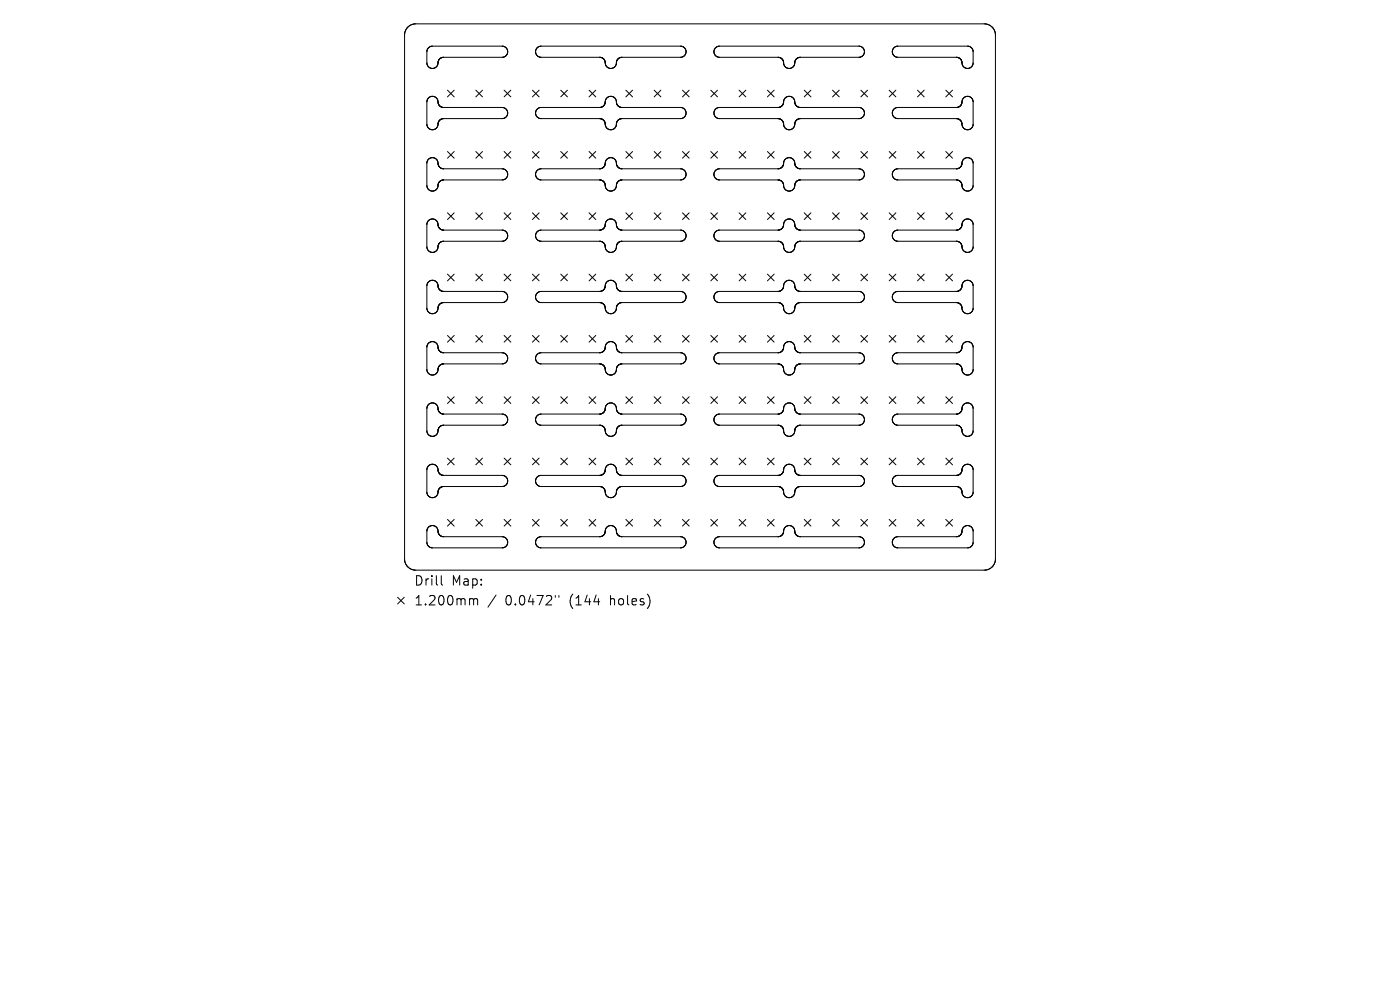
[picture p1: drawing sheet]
<svg xmlns="http://www.w3.org/2000/svg" width="297mm" height="210mm" viewBox="0 0 297 210" stroke-linecap="round" stroke-linejoin="round" font-family="sans-serif">
<defs><g id="words">
<g font-size="2.8">
<text x="87.8" y="124.5">Drill</text>
<text x="95.8" y="124.5">Map:</text>
<text x="87.8" y="128.7">1.200mm</text>
<text x="107.2" y="128.7">0.0472&quot;</text>
<text x="120.9" y="128.7">(144</text>
<text x="129.7" y="128.7">holes)</text>
</g>
</g></defs>
<g fill="none" stroke="#000" stroke-width=".21">
<path d="M85.8 7.4v111.2M85.8 7.4h.1M85.9 7l-.1 .4M85.9 6.9v.1M85.9 6.8v.1M85.9 6.7v.1M86 6.5l-.1 .2M86 6.5h.1M86.1 6.3l-.1 .2M86.1 6.3h.1M86.2 6.1l-.1 .2M86.2 6.1h.1"/>
<path d="M86.4 5.9l-.2 .2M86.4 5.9h.1M86.9 5.5l-.5 .4M86.9 5.5h.1M87.1 5.3l-.2 .2M87.1 5.3h.1M87.3 5.2l-.2 .1M87.3 5.2h.1M87.5 5.2h-.2M87.5 5.2h.1M87.7 5.1l-.2 .1M87.7 5.1h.1"/>
<path d="M88 5.1h-.3M88 5.1h.1M88.2 5.1h-.2M88.2 5.1h120.6M88.2 5.1h.1M90.8 14.1h.1M90.9 14.1l.1 .2M91 14.3h.1M92.9 13.3l-.2 .7-.4 .4-.7 .1-.6-.2M92.9 13.3h.1M92.9 13.2v.1M92.9 13.2h.1"/>
<path d="M92.9 13.1v.1M92.9 13.1h.1M93 13.1h-.1M93 13v.1M93 13h.1M93 12.9v.1M93 12.9h.1M93 12.8v.1M93 12.8h.1M93.1 12.8h-.1M93.1 12.8h.1M93.1 12.7v.1"/>
<path d="M93.1 12.7h.1M93.2 12.6l-.1 .1M93.2 12.6h.1M93.2 12.5v.1M93.3 12.5h-.1M93.3 12.5h.1M93.4 12.4l-.1 .1M93.4 12.4h.1M93.5 12.3h.1M93.6 12.3h-.1M93.6 12.3h.1M93.7 12.2l-.1 .1"/>
<path d="M93.8 12.2h-.1M93.8 12.2h.1M93.9 12.2h-.1M93.9 12.2h.1M94 12.2h-.1M94 12.2h.1M94.1 12.2h-.1M94.9 19.1l1.5 1.5M96.4 19.1l-1.5 1.5M100.9 19.1l1.5 1.5M102.4 19.1l-1.5 1.5M106.9 19.1l1.5 1.5"/>
<path d="M107.3 10.1l-.8-.3h-15l-.6 .4-.3 .6v2.7l.2 .6M107.3 10.1h.1M107.3 10.1l.4 .6v.6l-.4 .5-.6 .3-12.6 .1M108.4 19.1l-1.5 1.5M113 19.1l1.4 1.5M114 10.1l-.3 .6v.6l.3 .5 .6 .3 12.6 .1M114 10.1l.8-.3h29.6l.8 .3 .3 .8-.2 .8-.8 .4-12.5 .1M114 10.1h.1M114.4 19.1l-1.4 1.5M119 19.1l1.4 1.5M120.4 19.1l-1.4 1.5M125 19.1l1.4 1.5"/>
<path d="M126.4 19.1l-1.4 1.5M127.2 12.2h.1M127.3 12.2h.1M127.4 12.2h.1M127.5 12.2h.1M127.6 12.2h.1M127.7 12.2v.1M127.7 12.3h.1M127.8 12.3h.1M127.9 12.3v.1M127.9 12.4h.1M128 12.4h.1"/>
<path d="M128 12.4l.1 .1M128.1 12.5h.1M128.1 12.5v.1M128.1 12.6h.1M128.2 12.6h.1M128.2 12.7h.1M128.2 12.7v.1M128.2 12.8h.1M128.3 12.8v.1M128.3 12.9h.1M128.3 12.9v.1M128.3 13h.1"/>
<path d="M128.4 13v.1M128.4 13.1h.1M128.4 13.1v.1M128.4 13.2h.1M128.4 13.2v.1M128.4 13.3h.1M130.8 13.3l-.4 .9-.8 .3-.9-.3-.3-.9M130.8 13.3h.1M130.8 13.2v.1M130.8 13.2h.1M130.8 13.1v.1M130.8 13.1h.1"/>
<path d="M130.8 13v.1M130.8 12.9v.1M130.8 12.9h.1M130.9 12.9h-.1M130.9 12.8v.1M130.9 12.8h.1M130.9 12.7v.1M130.9 12.7h.1M131 12.6l-.1 .1M131 12.6h.1M131.1 12.6h-.1M131.1 12.5v.1"/>
<path d="M131.2 12.4l-.1 .1M131.2 12.4h.1M131.3 12.4h-.1M131.3 12.4h.1M131.4 12.3l-.1 .1M131.4 12.3h.1M131.5 12.3h-.1M131.5 12.3h.1M131.5 12.2v.1M131.5 12.2h.1M131.6 12.2h-.1M131.6 12.2h.1"/>
<path d="M131.7 12.2h-.1M131.8 12.2h-.1M131.8 12.2h.1M131.9 12.2h-.1M131.9 12.2h.1M132 12.2h-.1M132.8 19.1l1.4 1.5M134.2 19.1l-1.4 1.5M138.8 19.1l1.4 1.5M140.2 19.1l-1.4 1.5M144.8 19.1l1.4 1.5M146.2 19.1l-1.4 1.5"/>
<path d="M150.8 19.1l1.4 1.5M152.2 19.1l-1.4 1.5M156.8 19.1l1.4 1.5M158.2 19.1l-1.4 1.5M162.8 19.1l1.4 1.5M164.2 19.1l-1.4 1.5M165 12.2h.1M165.1 12.2h.1M165.2 12.2h.1M165.3 12.2h.1M165.4 12.2h.1M165.5 12.2v.1"/>
<path d="M165.5 12.3h.1M165.6 12.3h.1M165.6 12.3l.1 .1M165.7 12.4h.1M165.8 12.4h.1M165.8 12.4l.1 .1M165.9 12.5h.1M165.9 12.5v.1M165.9 12.6h.1M166 12.6h.1M166 12.6v.1M166 12.7h.1"/>
<path d="M166.1 12.7h.1M166.1 12.7v.1M166.1 12.8h.1M166.1 12.8v.1M166.1 12.9h.1M166.2 12.9v.1M166.2 13v.1M166.2 13.1h.1M166.2 13.1v.1M166.2 13.2h.1M166.2 13.2v.1M166.2 13.3h.1"/>
<path d="M168.6 13.3l-.3 .9-.9 .3-.8-.3-.4-.9M168.6 13.3h.1M168.6 13.2v.1M168.6 13.2h.1M168.6 13.1v.1M168.6 13v.1M168.7 13h-.1M168.7 13h.1M168.7 12.9v.1M168.7 12.9h.1M168.7 12.8v.1M168.7 12.8h.1"/>
<path d="M168.8 12.8h-.1M168.8 12.7v.1M168.8 12.7h.1M168.9 12.5l-.1 .2M168.9 12.5h.1M169 12.5h-.1M169 12.5h.1M169.1 12.4l-.1 .1M169.1 12.4h.1M169.2 12.3l-.1 .1M169.2 12.3h.1M169.3 12.3h-.1"/>
<path d="M169.3 12.2v.1M169.4 12.2h-.1M169.5 12.2h-.1M169.5 12.2h.1M169.6 12.2h-.1M169.6 12.2h.1M169.7 12.2h-.1M169.7 12.2h.1M169.8 12.2h-.1M169.8 12.2h.1M170.6 19.1l1.4 1.5M172 19.1l-1.4 1.5"/>
<path d="M176.6 19.1l1.4 1.5M178 19.1l-1.4 1.5M182.6 19.1l1.4 1.5M183 10.1l-.8-.3h-29.6l-.8 .3-.3 .8 .2 .8 .8 .4 12.5 .1M183 10.1h.1M183 10.1l.3 .6v.6l-.3 .5-.6 .3-12.6 .1M184 19.1l-1.4 1.5M188.6 19.1l1.5 1.5M189.7 10.1l-.4 .6v.6l.4 .5 .6 .3 12.6 .1M189.7 10.1l.8-.3h15l.6 .4 .3 .6v2.6l-.2 .6M189.7 10.1h.1M190.1 19.1l-1.5 1.5"/>
<path d="M194.6 19.1l1.5 1.5M196.1 19.1l-1.5 1.5M200.6 19.1l1.5 1.5M202.1 19.1l-1.5 1.5M202.9 12.2h.1M203 12.2h.1M203.1 12.2h.1M203.2 12.2h.1M203.3 12.2h.1M203.3 12.2l.1 .1M203.4 12.3h.1M203.5 12.3h.1"/>
<path d="M203.5 12.3l.1 .1M203.6 12.4h.1M203.6 12.4l.1 .1M203.7 12.5h.1M203.8 12.5v.1M203.8 12.6h.1M203.9 12.7h.1M203.9 12.7v.1M203.9 12.8h.1M204 12.8v.1M204 12.9h.1M204 12.9v.1"/>
<path d="M204 13h.1M204 13v.1M204 13.1h.1M204.1 13.1v.1M204.1 13.2h.1M204.1 13.2v.1M204.1 13.3h.1M204.1 13.3l.2 .7 .6 .5h.7l.6-.4M206.2 14v.1M208.8 5.1h.1M208.8 5.1h.2M209 5.1h.1"/>
<path d="M209 5.1h.3M209.3 5.1h.1M209.3 5.1l.2 .1M209.5 5.2h.1M209.5 5.2h.2M209.7 5.2h.1M209.7 5.2l.2 .1M209.9 5.3h.1M209.9 5.3l.2 .2M210.1 5.5h.1M210.1 5.5l.5 .4M210.6 5.9h.1"/>
<path d="M210.6 5.9l.2 .2M210.8 6.1h.1M210.8 6.1l.1 .2M210.9 6.3h.1M210.9 6.3l.1 .2M211 6.5h.1M211 6.5l.1 .2M211.1 6.7v.1M211.1 6.8v.1M211.1 6.9v.1M211.1 7l.1 .4M211.2 7.4h.1"/>
<path d="M211.2 7.4v111.2M90.7 39.9h.1M90.7 39.9l.4 .4 .5 .2 .6-.1 .5-.3M90.8 20.9l-.2 .7v5l.3 .6 .5 .3h.6l.5-.3M90.9 20.8l-.1 .1M91 20.7l-.1 .1M91 20.7l.6-.3 .7 .2 .4 .4 .2 .6M91 20.7h.1M92.6 27.2h-.1M92.9 34.6l-.3-.7-.6-.4-.8 .1-.6 .6v5.2l.1 .5M92.9 39.4l-.2 .6M92.9 26.4l-.3 .8"/>
<path d="M92.9 34.6h.1M92.9 39.3v.1M92.9 26.3v.1M92.9 34.6v.1M92.9 21.6v.1M92.9 21.7h.1M92.9 34.7h.1M92.9 39.3h.1M92.9 26.3h.1M92.9 26.2v.1M92.9 34.7v.1M92.9 21.7v.1"/>
<path d="M92.9 34.8l.1 .1M92.9 21.8h.1M92.9 39.2v.1M92.9 26.2h.1M92.9 39.2h.1M92.9 21.8l.1 .1M92.9 26.1v.1M93 21.9h.1M93 26.1h-.1M93 34.9h.1M93 39.1l-.1 .1M93 26.1h.1"/>
<path d="M93 34.9v.1M93 26v.1M93 39v.1M93 21.9v.1M93 26h.1M93 39h.1M93 35v.1M93 22h.1M93 22v.1M93 22.1h.1M93 25.9v.1M93 38.9v.1"/>
<path d="M93 25.9h.1M93 35.1h.1M93 35.1l.1 .1M93 25.8v.1M93 38.9h.1M93 22.1l.1 .1M93 25.8h.1M93.1 22.2h.1M93.1 25.8h-.1M93.1 25.8h.1M93.1 38.8l-.1 .1M93.1 22.2v.1"/>
<path d="M93.1 35.2h.1M93.1 38.7v.1M93.1 35.2v.1M93.1 35.3h.1M93.1 38.7h.1M93.1 25.7v.1M93.1 22.3h.1M93.1 35.3l.1 .1M93.1 25.7h.1M93.2 22.3h.1M93.2 25.6l-.1 .1M93.2 22.3v.1"/>
<path d="M93.2 38.6l-.1 .1M93.2 25.6h.1M93.2 35.4h.1M93.2 38.6h.1M93.2 22.4h.1M93.2 25.5v.1M93.2 38.5v.1M93.3 22.4v.1M93.3 35.4v.1M93.3 35.5h.1M93.3 22.5h.1M93.3 38.5h-.1"/>
<path d="M93.3 38.5h.1M93.3 25.5h-.1M93.3 35.5l.1 .1M93.3 25.4v.1M93.3 38.4v.1M93.4 25.4h-.1M93.4 22.5v.1M93.4 38.4h-.1M93.4 22.6h.1M93.4 38.4h.1M93.4 25.4h.1M93.4 35.6h.1"/>
<path d="M93.5 38.4h-.1M93.5 22.6h.1M93.5 25.3l-.1 .1M93.5 35.6v.1M93.5 38.3v.1M93.5 22.6l.1 .1M93.5 38.3h.1M93.5 35.7h.1M93.6 35.7h.1M93.6 38.3h-.1M93.6 22.7h.1M93.6 38.3h.1"/>
<path d="M93.6 25.3h-.1M93.7 22.7h.1M93.7 25.2l-.1 .1M93.7 25.2h.1M93.7 38.2l-.1 .1M93.7 35.7h.1M93.7 38.2h.1M93.7 35.7l.1 .1M93.8 38.2h-.1M93.8 22.7v.1M93.8 25.2h-.1M93.8 35.8h.1"/>
<path d="M93.8 38.2h.1M93.8 22.8h.1M93.8 25.2h.1M93.9 22.8h.1M93.9 25.2h-.1M93.9 38.2h-.1M93.9 35.8h.1M93.9 25.2h.1M93.9 38.2h.1M94 38.2h-.1M94 22.8h.1M94 35.8h.1"/>
<path d="M94 25.2h-.1M94 25.2h.1M94 38.2h.1M94.1 35.8h12.5l.8 .4 .3 .8-.3 .8-.8 .4h-12.5M94.1 22.8h12.6l.6 .3 .4 .5v.7l-.4 .6M94.1 25.2h-.1M94.1 38.2h-.1M94.9 32.1l1.5 1.5M96.4 32.1l-1.5 1.5M100.9 32.1l1.5 1.5M102.4 32.1l-1.5 1.5M106.9 32.1l1.5 1.5"/>
<path d="M107.3 24.9l-.8 .3h-12.4M107.3 24.9h.1M108.4 32.1l-1.5 1.5M113 32.1l1.4 1.5M114 24.9h.1M114 24.9l.8 .3h12.4M114.4 32.1l-1.4 1.5M119 32.1l1.4 1.5M120.4 32.1l-1.4 1.5M125 32.1l1.4 1.5M126.4 32.1l-1.4 1.5M127.2 35.8h-12.5l-.8 .4-.3 .8 .3 .8 .8 .4h12.5"/>
<path d="M127.2 22.8h-12.6l-.6 .3-.3 .5v.7l.3 .6M127.2 25.2h.1M127.2 38.2h.1M127.2 35.8h.1M127.2 22.8h.1M127.3 35.8h-.1M127.3 22.8h-.1M127.3 38.2h.1M127.3 25.2h.1M127.3 22.8h.1M127.3 35.8h.1M127.4 38.2h.1"/>
<path d="M127.4 22.8h-.1M127.4 25.2h.1M127.4 35.8h-.1M127.4 22.8h.1M127.4 35.8h.1M127.5 38.2h.1M127.5 25.2h.1M127.5 22.8h-.1M127.5 35.8h-.1M127.5 22.8h.1M127.5 35.8h.1M127.6 25.2h.1"/>
<path d="M127.6 22.7l-.1 .1M127.6 35.8h-.1M127.6 38.2h.1M127.6 22.7h.1M127.6 35.7v.1M127.6 35.7h.1M127.6 25.2l.1 .1M127.6 38.2l.1 .1M127.7 25.3h.1M127.7 22.7h-.1M127.7 38.3h.1M127.7 22.7h.1"/>
<path d="M127.7 35.7h-.1M127.7 35.7h.1M127.8 38.3h.1M127.8 22.7h-.1M127.8 25.3h.1M127.8 22.7h.1M127.8 35.6l-.1 .1M127.8 22.6v.1M127.8 38.3l.1 .1M127.8 35.6h.1M127.8 22.6h.1M127.9 22.6h-.1"/>
<path d="M127.9 25.3v.1M127.9 25.4h.1M127.9 22.6h.1M127.9 35.6h-.1M127.9 38.4h.1M127.9 35.6h.1M128 35.5l-.1 .1M128 22.5l-.1 .1M128 38.4v.1M128 25.4v.1M128 22.5h.1M128 25.5h.1"/>
<path d="M128 38.5h.1M128 35.5h.1M128.1 22.4l-.1 .1M128.1 35.4l-.1 .1M128.1 38.5v.1M128.1 25.5v.1M128.1 22.4h.1M128.1 25.6h.1M128.1 35.4h.1M128.1 38.6h.1M128.1 22.3v.1M128.1 38.6l.1 .1"/>
<path d="M128.2 25.6v.1M128.2 22.3h-.1M128.2 25.7h.1M128.2 38.7h.1M128.2 35.3l-.1 .1M128.2 38.7v.1M128.2 25.7v.1M128.2 22.3h.1M128.2 35.3h.1M128.2 35.2v.1M128.2 22.2v.1M128.2 38.8h.1"/>
<path d="M128.2 22.2h.1M128.2 25.8h.1M128.2 35.2h.1M128.3 25.8h.1M128.3 38.8h.1M128.3 35.1l-.1 .1M128.3 38.8v.1M128.3 25.8v.1M128.3 22.1l-.1 .1M128.3 25.9h.1M128.3 22.1h.1M128.3 35.1h.1"/>
<path d="M128.3 38.9h.1M128.3 25.9v.1M128.3 38.9v.1M128.3 35v.1M128.3 22v.1M128.3 35h.1M128.3 39h.1M128.3 26h.1M128.3 22h.1M128.4 21.9l-.1 .1M128.4 26v.1M128.4 34.9l-.1 .1"/>
<path d="M128.4 39v.1M128.4 26.1h.1M128.4 34.9h.1M128.4 21.9h.1M128.4 39.1h.1M128.4 26.1v.1M128.4 39.1v.1M128.4 26.2h.1M128.4 21.8v.1M128.4 34.8v.1M128.4 39.2h.1M128.4 21.8h.1"/>
<path d="M128.4 34.8h.1M128.4 39.2v.1M128.4 21.7v.1M128.4 21.7h.1M128.4 34.7v.1M128.4 26.2v.1M128.4 26.3h.1M128.4 34.7h.1M128.4 39.3h.1M128.4 26.3v.1M128.4 39.3v.1M128.4 39.4l.3 .8 .9 .3 .8-.3 .4-.8"/>
<path d="M128.4 26.4l.3 .8M128.4 34.6h.1M128.4 21.6h.1M128.6 34l-.2 .7M128.6 33.9l.6-.4h.7l.6 .4 .3 .7M128.6 33.9v.1M128.7 27.2h.1M128.8 27.2l.7 .3 .7-.2M130.3 27.3h-.1M130.8 26.4l-.2 .5-.3 .4M130.8 34.6h.1M130.8 21.6l-.4-.8-.8-.4-.9 .4-.3 .9"/>
<path d="M130.8 34.6v.1M130.8 21.6v.1M130.8 39.3v.1M130.8 26.3v.1M130.8 34.7h.1M130.8 21.7h.1M130.8 39.3h.1M130.8 26.3h.1M130.8 21.7v.1M130.8 34.7v.1M130.8 26.2v.1M130.8 34.8h.1"/>
<path d="M130.8 26.2h.1M130.8 21.8h.1M130.8 39.2v.1M130.8 39.2h.1M130.8 34.8v.1M130.8 21.8v.1M130.8 26.1v.1M130.8 39.1v.1M130.8 34.9h.1M130.8 21.9v.1M130.8 26.1h.1M130.8 34.9v.1"/>
<path d="M130.8 39.1h.1M130.8 39v.1M130.8 26v.1M130.8 39h.1M130.8 26h.1M130.8 22h.1M130.8 38.9v.1M130.8 22v.1M130.8 35v.1M130.8 25.9v.1M130.8 35.1h.1M130.8 38.9h.1"/>
<path d="M130.8 22.1h.1M130.9 22.1h.1M130.9 25.9h-.1M130.9 25.8v.1M130.9 35.1v.1M130.9 38.8l-.1 .1M130.9 25.8h.1M130.9 22.1v.1M130.9 38.8h.1M130.9 35.2v.1M130.9 22.2h.1M130.9 25.7v.1"/>
<path d="M130.9 22.2l.1 .1M130.9 35.3h.1M130.9 38.7v.1M130.9 25.7h.1M131 38.7h-.1M131 35.3h.1M131 38.7h.1M131 35.3v.1M131 25.6l-.1 .1M131 22.3h.1M131 38.6v.1M131 22.3v.1"/>
<path d="M131 25.6h.1M131 22.4h.1M131 35.4h.1M131.1 22.4v.1M131.1 25.6h-.1M131.1 35.4l.1 .1M131.1 38.6h-.1M131.1 38.5v.1M131.1 38.5h.1M131.1 25.5h.1M131.1 22.5h.1M131.2 25.5h-.1"/>
<path d="M131.2 22.5h.1M131.2 35.5v.1M131.2 22.5l.1 .1M131.2 35.6h.1M131.2 38.4l-.1 .1M131.2 25.4v.1M131.3 25.4h-.1M131.3 22.6h.1M131.3 38.4h-.1M131.3 35.6h.1M131.3 25.3v.1M131.3 38.4h.1"/>
<path d="M131.3 35.6l.2 .1M131.3 38.3v.1M131.3 25.3h.1M131.4 25.3h-.1M131.4 22.6v.1M131.4 25.3h.1M131.4 22.7h.1M131.5 25.3h-.1M131.5 38.3h-.2M131.5 35.7h.1M131.5 22.7h.1M131.5 38.3h.1"/>
<path d="M131.5 25.3h.1M131.5 25.2v.1M131.5 38.2v.1M131.5 25.2h.1M131.6 38.2h-.1M131.6 22.7h.1M131.6 35.7v.1M131.6 22.7v.1M131.6 38.2h.1M131.6 35.8h.1M131.6 25.2h-.1M131.6 22.8h.1"/>
<path d="M131.7 22.8h.1M131.7 25.2h-.1M131.7 35.8h.1M131.7 38.2h-.1M131.7 25.2h.1M131.7 38.2h.1M131.8 22.8h.1M131.8 38.2h-.1M131.8 25.2h-.1M131.8 35.8h.1M131.8 38.2h.1M131.8 25.2h.1"/>
<path d="M131.9 38.2h-.1M131.9 35.8h.1M131.9 22.8h.1M131.9 25.2h-.1M131.9 38.2h.1M132 35.8h12.4l.8 .4M132 22.8h12.5l.7 .4 .3 .8-.3 .8-.7 .4h-12.5M132 38.2h-.1M132 25.2h-.1M132.8 32.1l1.4 1.5M134.2 32.1l-1.4 1.5M138.8 32.1l1.4 1.5"/>
<path d="M140.2 32.1l-1.4 1.5M144.8 32.1l1.4 1.5M145.2 36.2h.1M145.2 36.2l.3 .6v.6l-.4 .5-.6 .3h-12.5M146.2 32.1l-1.4 1.5M150.8 32.1l1.4 1.5M151.8 36.2l-.3 .6v.6l.4 .5 .6 .3h12.5M151.8 36.2h.1M152.2 32.1l-1.4 1.5M156.8 32.1l1.4 1.5M158.2 32.1l-1.4 1.5M162.8 32.1l1.4 1.5"/>
<path d="M164.2 32.1l-1.4 1.5M165 35.8h-12.4l-.8 .4M165 22.8h-12.5l-.7 .4-.3 .8 .3 .8 .7 .4h12.5M165 38.2h.1M165 25.2h.1M165.1 25.2h.1M165.1 38.2h.1M165.1 22.8h-.1M165.1 35.8h-.1M165.1 35.8h.1M165.1 22.8h.1M165.2 22.8h-.1"/>
<path d="M165.2 38.2h.1M165.2 35.8h-.1M165.2 25.2h.1M165.2 22.8h.1M165.2 35.8h.1M165.3 35.8h-.1M165.3 38.2h.1M165.3 25.2h.1M165.3 35.8h.1M165.3 22.8h-.1M165.3 25.2h.2M165.3 22.8h.1"/>
<path d="M165.4 35.8h-.1M165.4 22.7l-.1 .1M165.4 38.2h.1M165.4 22.7h.1M165.4 35.7v.1M165.5 25.2h.1M165.5 38.2h.1M165.5 35.7h-.1M165.5 35.7h.1M165.5 25.2v.1M165.5 38.2l.1 .1M165.5 25.3h.1"/>
<path d="M165.5 22.7h-.1M165.5 22.7h.1M165.6 25.3h.1M165.6 35.7h-.1M165.6 38.3h.1M165.6 35.7h.1M165.6 22.7h-.1M165.6 22.6v.1M165.6 35.6v.1M165.7 35.6h-.1M165.7 38.3v.1M165.7 25.3h.1"/>
<path d="M165.7 38.4h.1M165.7 25.3l.1 .1M165.7 35.6h.1M165.7 22.6h-.1M165.7 22.6h.1M165.8 25.4h.1M165.8 22.6h-.1M165.8 35.5l-.1 .1M165.8 25.4v.1M165.8 38.4h.1M165.8 22.5h.1M165.8 35.5h.1"/>
<path d="M165.8 38.4l.1 .1M165.8 25.5h.1M165.9 25.5h.1M165.9 22.5h-.1M165.9 22.5h.1M165.9 38.5h.1M165.9 22.4v.1M165.9 35.4l-.1 .1M165.9 25.5v.1M165.9 38.5v.1M165.9 22.4h.1M165.9 38.6h.1"/>
<path d="M165.9 35.4h.1M166 25.6h.1M166 22.4h-.1M166 22.3v.1M166 35.3l-.1 .1M166 38.6v.1M166 25.6l.1 .1M166 38.7h.1M166 22.3h.1M166 35.3h.1M166.1 22.3h-.1M166.1 25.7h.1"/>
<path d="M166.1 38.7h.1M166.1 35.3h-.1M166.1 25.7v.1M166.1 35.2v.1M166.1 38.7v.1M166.1 22.2v.1M166.1 35.2h.1M166.1 22.2h.1M166.1 22.1v.1M166.1 25.8h.1M166.1 38.8h.1M166.1 25.8v.1"/>
<path d="M166.1 38.8v.1M166.1 38.9h.1M166.1 25.9h.1M166.1 38.9l.1 .1M166.1 35.1v.1M166.1 22.1h.1M166.2 25.9h.1M166.2 22l-.1 .1M166.2 35l-.1 .1M166.2 39h.1M166.2 35h.1M166.2 25.9v.1"/>
<path d="M166.2 34.9v.1M166.2 26v.1M166.2 21.9v.1M166.2 39v.1M166.2 26.1h.1M166.2 34.9h.1M166.2 39.1h.1M166.2 21.9h.1M166.2 26.1v.1M166.2 21.8v.1M166.2 39.1v.1M166.2 34.8v.1"/>
<path d="M166.2 39.2h.1M166.2 21.8h.1M166.2 26.2h.1M166.2 34.8h.1M166.2 39.2v.1M166.2 21.7v.1M166.2 21.7h.1M166.2 26.2v.1M166.2 34.7v.1M166.2 39.3h.1M166.2 26.3h.1M166.2 34.7h.1"/>
<path d="M166.2 26.3v.1M166.2 39.3v.1M166.2 21.6v.1M166.2 26.4l.2 .5 .3 .4M166.2 39.4l.2 .6M166.2 34.6h.1M166.4 40h.1M166.5 20.9l-.3 .7M166.5 20.8v.1M166.7 20.7l-.2 .1M166.7 20.7l.6-.3 .7 .2 .4 .4 .2 .6M166.7 20.7h.1"/>
<path d="M166.7 27.3h.1M168.2 27.2l-.7 .3-.7-.2M168.3 27.2h-.1M168.6 26.4l-.3 .8M168.6 39.4l-.2 .6M168.6 34.6l-.3-.8-.9-.4-.8 .4-.4 .9M168.6 34.6h.1M168.6 39.3v.1M168.6 26.3v.1M168.6 34.6v.1M168.6 21.6v.1M168.6 34.7h.1"/>
<path d="M168.6 39.3h.1M168.6 21.7h.1M168.6 26.3h.1M168.6 26.2v.1M168.6 21.7v.1M168.6 34.7v.1M168.6 34.8h.1M168.6 26.2h.1M168.6 39.2v.1M168.6 21.8h.1M168.6 39.2h.1M168.6 34.8v.1"/>
<path d="M168.6 21.8v.1M168.6 39.1v.1M168.6 34.9h.1M168.6 26.1v.1M168.6 39.1h.1M168.6 21.9l.1 .1M168.6 26v.1M168.6 34.9l.1 .1M168.6 39v.1M168.7 35v.1M168.7 39h-.1M168.7 22h.1"/>
<path d="M168.7 26h-.1M168.7 39h.1M168.7 26h.1M168.7 22v.1M168.7 25.9v.1M168.7 22.1h.1M168.7 38.9v.1M168.7 35.1h.1M168.7 25.9h.1M168.7 38.9h.1M168.7 35.1l.1 .1M168.7 25.8v.1"/>
<path d="M168.7 22.1v.1M168.7 25.8h.1M168.7 22.2h.1M168.8 38.8l-.1 .1M168.8 25.8h-.1M168.8 35.2h.1M168.8 22.2h.1M168.8 38.7v.1M168.8 35.2v.1M168.8 25.7v.1M168.8 25.7h.1M168.8 22.2v.1"/>
<path d="M168.8 22.3h.1M168.8 22.3l.1 .1M168.8 38.7h.1M168.8 35.3h.1M168.8 38.6v.1M168.8 35.3l.1 .1M168.9 38.6h-.1M168.9 35.4h.1M168.9 38.6h.1M168.9 25.6l-.1 .1M168.9 25.5v.1M168.9 38.5v.1"/>
<path d="M168.9 22.4h.1M168.9 35.4l.1 .1M168.9 22.4l.1 .1M169 38.5h-.1M169 35.5h.1M169 22.5h.1M169 38.5h.1M169 25.5h-.1M169 38.4v.1M169 35.5l.1 .1M169 25.4v.1M169.1 25.4h-.1"/>
<path d="M169.1 22.5v.1M169.1 38.4h-.1M169.1 25.4h.1M169.1 22.6h.1M169.1 35.6h.1M169.1 38.4h.1M169.2 25.3l-.1 .1M169.2 22.6h.1M169.2 38.4h-.1M169.2 38.3v.1M169.2 35.6v.1M169.2 35.7h.1"/>
<path d="M169.2 22.6l.1 .1M169.2 38.3h.1M169.2 25.3h.1M169.3 35.7h.1M169.3 38.3h-.1M169.3 25.3h-.1M169.3 25.3h.1M169.3 22.7h.1M169.3 25.2v.1M169.4 35.7h.1M169.4 25.2h-.1M169.4 38.2l-.1 .1"/>
<path d="M169.4 38.2h.1M169.4 35.7v.1M169.4 25.2h.1M169.4 22.7l.1 .1M169.4 35.8h.1M169.5 35.8h.1M169.5 38.2h-.1M169.5 22.8h.1M169.5 25.2h-.1M169.5 25.2h.1M169.5 38.2h.1M169.6 22.8h.1"/>
<path d="M169.6 38.2h-.1M169.6 35.8h.1M169.6 25.2h-.1M169.6 38.2h.1M169.6 25.2h.1M169.7 38.2h-.1M169.7 22.8h.1M169.7 35.8h.1M169.7 25.2h-.1M169.7 38.2h.1M169.7 25.2h.1M169.8 25.2h-.1"/>
<path d="M169.8 38.2h-.1M169.8 35.8h.1M169.8 22.8h.1M169.8 35.8h12.5l.8 .4 .3 .8-.3 .8-.8 .4h-12.5M169.8 22.8h12.6l.6 .3 .3 .5v.7l-.3 .6M169.8 25.2h.1M169.8 38.2h.1M170.6 32.1l1.4 1.5M172 32.1l-1.4 1.5M176.6 32.1l1.4 1.5M178 32.1l-1.4 1.5M182.6 32.1l1.4 1.5"/>
<path d="M183 24.9l-.8 .3h-12.4M183 24.9h.1M184 32.1l-1.4 1.5M188.6 32.1l1.5 1.5M189.7 24.9h.1M189.7 24.9l.8 .3h12.4M190.1 32.1l-1.5 1.5M194.6 32.1l1.5 1.5M196.1 32.1l-1.5 1.5M200.6 32.1l1.5 1.5M202.1 32.1l-1.5 1.5M202.9 35.8h-12.5l-.8 .4-.3 .8 .3 .8 .8 .4h12.5"/>
<path d="M202.9 22.8h-12.6l-.6 .3-.4 .5v.7l.4 .6M202.9 25.2h.1M202.9 38.2h.1M202.9 22.8h.1M202.9 35.8h.1M203 22.8h-.1M203 25.2h.1M203 35.8h-.1M203 38.2h.1M203 22.8h.1M203 35.8h.1M203.1 25.2h.1"/>
<path d="M203.1 38.2h.1M203.1 35.8h-.1M203.1 22.8h-.1M203.1 22.8h.1M203.1 35.8h.1M203.2 38.2h.1M203.2 22.8h-.1M203.2 25.2h.1M203.2 35.8h-.1M203.2 35.8h.1M203.2 22.8h.1M203.3 22.7l-.1 .1"/>
<path d="M203.3 38.2h.1M203.3 35.7l-.1 .1M203.3 25.2h.1M203.3 35.7h.1M203.3 22.7h.1M203.3 38.2v.1M203.3 25.2v.1M203.3 25.3h.1M203.3 38.3h.1M203.4 35.7h-.1M203.4 38.3h.1M203.4 22.7h-.1"/>
<path d="M203.4 35.7h.1M203.4 22.7h.1M203.4 25.3h.1M203.5 25.3h.1M203.5 22.7h-.1M203.5 38.3h.1M203.5 22.6v.1M203.5 35.6l-.1 .1M203.5 38.3l.1 .1M203.5 22.6h.1M203.5 35.6h.1M203.5 25.3l.1 .1"/>
<path d="M203.6 25.4h.1M203.6 22.6h-.1M203.6 35.6h-.1M203.6 38.4h.1M203.6 35.6h.1M203.6 22.6h.1M203.6 22.5v.1M203.7 38.4v.1M203.7 35.5l-.1 .1M203.7 25.4v.1M203.7 25.5h.1M203.7 38.5h.1"/>
<path d="M203.7 35.5h.1M203.7 22.4l-.1 .1M203.7 35.4v.1M203.8 38.5v.1M203.8 35.4h-.1M203.8 25.5v.1M203.8 22.4h-.1M203.8 25.6h.1M203.8 38.6h.1M203.8 35.4h.1M203.8 38.6l.1 .1M203.8 22.3v.1"/>
<path d="M203.8 25.6l.1 .1M203.8 22.3h.1M203.9 25.7h.1M203.9 38.7h.1M203.9 38.7v.1M203.9 25.7v.1M203.9 22.3h-.1M203.9 35.3l-.1 .1M203.9 35.3h.1M203.9 22.3h.1M203.9 35.2v.1M203.9 22.2v.1"/>
<path d="M203.9 35.2h.1M203.9 25.8h.1M203.9 38.8h.1M203.9 22.2h.1M204 38.8h.1M204 25.8h.1M204 25.8v.1M204 22.1l-.1 .1M204 35.1l-.1 .1M204 38.8v.1M204 22.1h.1M204 25.9h.1"/>
<path d="M204 38.9h.1M204 35.1h.1M204 38.9v.1M204 25.9v.1M204 35v.1M204 22v.1M204 39h.1M204 35h.1M204 22h.1M204 26h.1M204 39v.1M204 26v.1"/>
<path d="M204 34.9v.1M204 21.9v.1M204 26.1h.1M204 39.1h.1M204 34.9h.1M204 21.9h.1M204.1 34.9h-.1M204.1 39.1h.1M204.1 39.1v.1M204.1 26.1v.1M204.1 21.8l-.1 .1M204.1 26.2h.1"/>
<path d="M204.1 34.8v.1M204.1 39.2h.1M204.1 34.8h.1M204.1 21.8h.1M204.1 39.2v.1M204.1 21.7v.1M204.1 26.2v.1M204.1 34.7v.1M204.1 21.7h.1M204.1 34.7h.1M204.1 39.3h.1M204.1 26.3h.1"/>
<path d="M204.1 39.3v.1M204.1 34.6v.1M204.1 26.3v.1M204.1 21.6v.1M204.1 39.4l.2 .7M204.1 34.6h.1M204.1 26.4l.1 .5M204.2 26.9l.1 .1M204.3 34l-.2 .6M204.3 33.9l.6-.4h.7l.6 .4 .2 .7v5.1l-.3 .5-.5 .3h-.6l-.5-.2M204.3 33.9v.1M206 20.7l-.6-.3-.7 .2-.5 .4-.1 .6"/>
<path d="M206 20.7h.1M206 20.7l.1 .1M206.1 20.8l.1 .1M206.2 20.9l.2 .7v5.1l-.4 .6-.6 .2-.7-.1-.4-.4M92.5 59.8l-.5-.3h-.6l-.5 .3-.3 .5v5.1l.2 .7M92.5 59.8h.1M92.6 59.8l.3 .8M92.7 40v.1M92.9 47.6l-.3-.7-.6-.4-.8 .1-.5 .5-.1 5.3 .3 .8 .9 .3 .8-.3 .3-.9M92.9 47.6h.1M92.9 47.6v.1M92.9 52.3h.1"/>
<path d="M92.9 47.7h.1M92.9 47.7v.1M92.9 47.8h.1M92.9 52.2v.1M92.9 47.8l.1 .1M93 52.1l-.1 .1M93 47.9v.1M93 52.1h.1M93 48h.1M93 52v.1M93 52h.1M93 48v.1"/>
<path d="M93 51.9v.1M93 48.1h.1M93 48.1l.1 .1M93 51.9h.1M93.1 48.2h.1M93.1 51.8l-.1 .1M93.1 51.8h.1M93.1 48.2v.1M93.1 51.7v.1M93.1 48.3h.1M93.1 51.7h.1M93.1 48.3l.1 .1"/>
<path d="M93.2 51.6l-.1 .1M93.2 48.4h.1M93.2 51.6h.1M93.2 48.4l.1 .1M93.3 51.5l-.1 .1M93.3 48.5h.1M93.3 51.5h.1M93.3 48.5l.1 .1M93.4 48.6h.1M93.4 51.4l-.1 .1M93.4 51.4h.1M93.5 48.6l.1 .1"/>
<path d="M93.5 51.3l-.1 .1M93.5 51.3h.1M93.6 48.7h.1M93.6 51.3h-.1M93.6 51.3h.1M93.7 48.7h.1M93.7 51.3h-.1M93.7 51.3h.1M93.7 48.7l.1 .1M93.7 51.2v.1M93.8 51.2h-.1M93.8 51.2h.1"/>
<path d="M93.8 48.8h.1M93.9 51.2h-.1M93.9 48.8h.1M93.9 51.2h.1M94 51.2h-.1M94 48.8h.1M94 51.2h.1M94.1 48.8h12.5l.8 .4M94.1 51.2h-.1M94.9 45.1l1.5 1.5M94.9 58.2l1.5 1.4M96.4 45.1l-1.5 1.5"/>
<path d="M96.4 58.2l-1.5 1.4M100.9 45.1l1.5 1.5M100.9 58.2l1.5 1.4M102.4 45.1l-1.5 1.5M102.4 58.2l-1.5 1.4M106.9 45.1l1.5 1.5M106.9 58.2l1.5 1.4M107.4 49.2l.1 .1M107.5 49.3l.2 .6-.1 .5-.3 .5-.6 .3h-12.6M108.4 45.1l-1.5 1.5M108.4 58.2l-1.5 1.4M113 45.1l1.4 1.5"/>
<path d="M113 58.2l1.4 1.4M113.8 49.3l-.2 .6 .1 .5 .3 .5 .6 .3h12.6M113.9 49.2l-.1 .1M114.4 45.1l-1.4 1.5M114.4 58.2l-1.4 1.4M119 45.1l1.4 1.5M119 58.2l1.4 1.4M120.4 45.1l-1.4 1.5M120.4 58.2l-1.4 1.4M125 45.1l1.4 1.5M125 58.2l1.4 1.4M126.4 45.1l-1.4 1.5"/>
<path d="M126.4 58.2l-1.4 1.4M127.2 51.2h.1M127.3 48.8h-12.6l-.8 .4M127.3 51.2h.1M127.3 48.8h.1M127.4 48.8h-.1M127.4 51.2h.1M127.4 48.8h.1M127.5 51.2h.1M127.5 48.8h-.1M127.6 51.2h.1M127.6 48.8h-.1"/>
<path d="M127.6 48.7v.1M127.6 51.2l.1 .1M127.6 48.7h.1M127.7 48.7h-.1M127.7 48.7h.1M127.7 51.3h.1M127.8 48.7h-.1M127.8 48.7h.1M127.8 51.3h.1M127.8 51.3l.1 .1M127.8 48.6v.1M127.9 48.6h-.1"/>
<path d="M127.9 48.6h.1M127.9 51.4h.1M128 51.4v.1M128 51.5h.1M128 48.5l-.1 .1M128 48.5h.1M128.1 51.5v.1M128.1 48.4l-.1 .1M128.1 51.6h.1M128.1 48.4h.1M128.1 51.6l.1 .1M128.2 48.3l-.1 .1"/>
<path d="M128.2 51.7h.1M128.2 48.3h.1M128.2 51.7v.1M128.2 48.2v.1M128.2 51.8l.1 .1M128.3 48.2h-.1M128.3 48.2h.1M128.3 51.9h.1M128.3 48.1v.1M128.3 48.1h.1M128.3 51.9v.1M128.3 52h.1"/>
<path d="M128.3 48v.1M128.4 52v.1M128.4 47.9l-.1 .1M128.4 47.9h.1M128.4 52.1h.1M128.4 52.1v.1M128.4 52.2h.1M128.4 47.8v.1M128.4 47.8h.1M128.4 52.2v.1M128.4 52.3h.1M128.4 47.7v.1"/>
<path d="M128.4 52.3l.2 .7 .5 .5h.8l.6-.3M128.4 47.7h.1M128.4 47.6h.1M128.7 59.8l-.3 .9M128.7 59.8h.1M130.2 59.7l-.7-.2-.8 .3M130.2 59.7h.1M130.3 59.7l.3 .4 .2 .5M130.5 53.1v.1M130.6 47l-.7-.5h-.7l-.6 .5-.2 .7M130.6 47h.1M130.6 47l.2 .6"/>
<path d="M130.8 47.6h.1M130.8 47.6v.1M130.8 52.3l-.3 .8M130.8 47.7h.1M130.8 52.3h.1M130.8 47.7v.1M130.8 52.2v.1M130.8 47.8h.1M130.8 52.2h.1M130.8 47.8v.1M130.8 47.9h.1M130.8 52.1v.1"/>
<path d="M130.8 52.1h.1M130.8 47.9v.1M130.8 48h.1M130.8 52v.1M130.8 48v.1M130.8 52h.1M130.8 48.1l.1 .1M130.9 51.8l-.1 .2M130.9 48.2h.1M130.9 51.8h.1M130.9 48.2v.1M130.9 48.3h.1"/>
<path d="M130.9 51.7v.1M131 48.3h.1M131 51.7h-.1M131 51.7h.1M131 48.3l.1 .1M131 51.6v.1M131.1 51.6h-.1M131.1 48.4h.1M131.1 48.4v.1M131.1 48.5h.1M131.1 48.5l.1 .1M131.2 51.5l-.1 .1"/>
<path d="M131.2 51.4v.1M131.2 51.4h.1M131.2 48.6h.1M131.3 48.6h.1M131.3 51.4h-.1M131.3 51.4h.1M131.3 51.3v.1M131.3 48.6l.1 .1M131.4 48.7h.1M131.4 51.3h-.1M131.4 51.3h.1M131.5 51.3h-.1"/>
<path d="M131.5 51.3h.1M131.5 48.7h.1M131.6 51.2l-.1 .1M131.6 48.7v.1M131.6 51.2h.1M131.6 48.8h.1M131.7 48.8h.1M131.7 51.2h-.1M131.7 51.2h.1M131.8 48.8h.1M131.8 51.2h-.1M131.8 51.2h.1"/>
<path d="M131.9 48.8h12.6l.6 .3 .4 .5v.6l-.3 .6M131.9 51.2h-.1M131.9 51.2h.1M132 51.2h-.1M132.8 45.1l1.4 1.5M132.8 58.2l1.4 1.4M134.2 45.1l-1.4 1.5M134.2 58.2l-1.4 1.4M138.8 45.1l1.4 1.5M138.8 58.2l1.4 1.4M140.2 45.1l-1.4 1.5M140.2 58.2l-1.4 1.4"/>
<path d="M144.8 45.1l1.4 1.5M144.8 58.2l1.4 1.4M145.2 50.8l-.8 .4h-12.4M145.2 50.8h.1M146.2 45.1l-1.4 1.5M146.2 58.2l-1.4 1.4M150.8 45.1l1.4 1.5M150.8 58.2l1.4 1.4M151.8 50.8h.1M151.8 50.8l.8 .4h12.4M152.2 45.1l-1.4 1.5M152.2 58.2l-1.4 1.4"/>
<path d="M156.8 45.1l1.4 1.5M156.8 58.2l1.4 1.4M158.2 45.1l-1.4 1.5M158.2 58.2l-1.4 1.4M162.8 45.1l1.4 1.5M162.8 58.2l1.4 1.4M164.2 45.1l-1.4 1.5M164.2 58.2l-1.4 1.4M165 51.2h.1M165.1 51.2h.1M165.1 48.8h-12.6l-.6 .3-.4 .5v.6l.3 .6M165.2 48.8h-.1"/>
<path d="M165.2 51.2h.1M165.2 48.8h.1M165.3 48.8h-.1M165.3 51.2h.1M165.3 48.8h.1M165.4 48.8h-.1M165.4 51.2h.1M165.4 48.8h.1M165.5 48.7l-.1 .1M165.5 51.2v.1M165.5 48.7h.1M165.5 51.3h.1"/>
<path d="M165.6 48.7h-.1M165.6 51.3h.1M165.6 48.7h.1M165.7 51.3v.1M165.7 48.6l-.1 .1M165.7 48.6h.1M165.7 51.4h.1M165.8 48.6h-.1M165.8 51.4v.1M165.8 48.6h.1M165.8 51.5h.1M165.9 51.5v.1"/>
<path d="M165.9 48.5l-.1 .1M165.9 48.5h.1M165.9 48.4v.1M165.9 48.4h.1M165.9 51.6h.1M166 51.6h.1M166 48.3l-.1 .1M166 51.6v.1M166 51.7h.1M166 48.3h.1M166.1 48.3h-.1M166.1 51.7h.1"/>
<path d="M166.1 48.2v.1M166.1 51.7v.1M166.1 51.8h.1M166.1 48.2h.1M166.1 51.8v.1M166.1 48.1v.1M166.1 48.1h.1M166.1 51.9h.1M166.2 48.1h-.1M166.2 51.9v.1M166.2 48v.1M166.2 52h.1"/>
<path d="M166.2 48h.1M166.2 47.9v.1M166.2 52v.1M166.2 47.9h.1M166.2 52.1h.1M166.2 52.1v.1M166.2 47.8v.1M166.2 52.2h.1M166.2 47.8h.1M166.2 52.2v.1M166.2 52.3h.1M166.2 47.7v.1"/>
<path d="M166.2 47.7h.1M166.2 47.6h.1M166.4 40l.5 .4 .5 .1 .5-.1 .5-.3M168.2 59.8l-.6-.3-.7 .1-.5 .4-.2 .7M168.2 59.8h.1M168.3 59.8l.3 .8M168.4 40v.1M168.6 47.6l-.3-.8-.9-.4-.8 .4-.4 .9M168.6 47.6h.1M168.6 47.6v.1M168.6 52.3l-.3 .9-.9 .3-.9-.3-.3-.9M168.6 52.3h.1"/>
<path d="M168.6 47.7h.1M168.6 47.7v.1M168.6 47.8h.1M168.6 52.2v.1M168.6 47.8v.1M168.6 52.2h.1M168.6 47.9h.1M168.6 52.1v.1M168.6 52.1h.1M168.6 47.9v.1M168.6 48h.1M168.6 52v.1"/>
<path d="M168.7 52h-.1M168.7 48h.1M168.7 48v.1M168.7 52h.1M168.7 48.1h.1M168.7 51.9v.1M168.7 48.1l.1 .1M168.7 51.9h.1M168.8 51.8l-.1 .1M168.8 48.2h.1M168.8 48.2v.1M168.8 51.8h.1"/>
<path d="M168.8 51.7v.1M168.8 48.3h.1M168.8 48.3l.1 .1M168.8 51.7h.1M168.9 51.6l-.1 .1M168.9 48.4h.1M168.9 51.6h.1M168.9 48.4l.1 .1M168.9 51.5v.1M169 48.5h.1M169 51.5h-.1M169 51.5h.1"/>
<path d="M169 48.5l.1 .1M169.1 51.4l-.1 .1M169.1 48.6h.1M169.1 51.4h.1M169.2 48.6v.1M169.2 51.3l-.1 .1M169.2 51.3h.1M169.2 48.7h.1M169.3 48.7h.1M169.3 51.3h-.1M169.3 51.3h.1M169.4 51.3h-.1"/>
<path d="M169.4 48.7h.1M169.4 48.7l.1 .1M169.4 51.2v.1M169.4 51.2h.1M169.5 51.2h-.1M169.5 51.2h.1M169.5 48.8h.1M169.6 51.2h-.1M169.6 48.8h.1M169.6 51.2h.1M169.7 51.2h-.1M169.7 48.8h.1"/>
<path d="M169.7 51.2h.1M169.7 48.8h12.6l.8 .4M169.8 51.2h-.1M169.8 51.2h.1M170.6 45.1l1.4 1.5M170.6 58.2l1.4 1.4M172 45.1l-1.4 1.5M172 58.2l-1.4 1.4M176.6 45.1l1.4 1.5M176.6 58.2l1.4 1.4M178 45.1l-1.4 1.5M178 58.2l-1.4 1.4"/>
<path d="M182.6 45.1l1.4 1.5M182.6 58.2l1.4 1.4M183.1 49.2l.1 .1M183.2 49.3l.2 .6-.1 .5-.3 .5-.6 .3h-12.6M184 45.1l-1.4 1.5M184 58.2l-1.4 1.4M188.6 45.1l1.5 1.5M188.6 58.2l1.5 1.4M189.5 49.3l-.2 .6 .1 .5 .3 .5 .6 .3h12.6M189.6 49.2l-.1 .1M190.1 45.1l-1.5 1.5M190.1 58.2l-1.5 1.4"/>
<path d="M194.6 45.1l1.5 1.5M194.6 58.2l1.5 1.4M196.1 45.1l-1.5 1.5M196.1 58.2l-1.5 1.4M200.6 45.1l1.5 1.5M200.6 58.2l1.5 1.4M202.1 45.1l-1.5 1.5M202.1 58.2l-1.5 1.4M202.9 48.8h-12.5l-.8 .4M202.9 51.2h.1M202.9 48.8h.1M203 48.8h-.1"/>
<path d="M203 51.2h.1M203 48.8h.1M203.1 51.2h.1M203.1 48.8h-.1M203.1 48.8h.1M203.2 48.8h-.1M203.2 51.2h.1M203.2 48.8h.1M203.3 48.8h-.1M203.3 51.2h.1M203.3 48.7v.1M203.3 51.2l.1 .1"/>
<path d="M203.3 48.7h.1M203.4 48.7h-.1M203.4 51.3h.1M203.4 48.7h.1M203.5 48.7h-.1M203.5 51.3h.1M203.5 48.7h.1M203.5 48.6v.1M203.5 51.3l.1 .1M203.5 48.6h.1M203.6 48.6h-.1M203.6 48.6h.1"/>
<path d="M203.6 51.4h.1M203.6 51.4l.1 .1M203.7 48.5l-.1 .1M203.7 48.5h.1M203.7 51.5h.1M203.7 51.5l.1 .1M203.8 48.4l-.1 .1M203.8 51.6h.1M203.8 48.4h.1M203.8 51.6l.1 .1M203.9 48.3l-.1 .1M203.9 48.3h.1"/>
<path d="M203.9 51.7h.1M203.9 51.7v.1M203.9 48.2v.1M203.9 51.8l.1 .1M203.9 48.2h.1M204 48.2h-.1M204 51.9h.1M204 48.1v.1M204 48.1h.1M204 51.9v.1M204 52h.1M204 48v.1"/>
<path d="M204 52v.1M204 47.9v.1M204 47.9h.1M204 52.1h.1M204.1 52.1v.1M204.1 47.9h-.1M204.1 47.9h.1M204.1 52.2h.1M204.1 47.8v.1M204.1 47.8h.1M204.1 52.2v.1M204.1 52.3h.1"/>
<path d="M204.1 47.7v.1M204.1 52.3l.2 .7 .4 .4 .7 .1 .6-.2M204.1 47.7h.1M204.1 47.6v.1M204.1 47.6h.1M204.1 47.6l.3-.8 .7-.3 .8 .1 .5 .6v5.2l-.3 .8M204.3 40.1h.1M204.4 40.1l.1 .1M204.4 59.8l-.3 .8M204.4 59.8l.6-.3h.5l.6 .3 .3 .4v5.2l-.3 .8-.9 .3-.8-.3-.3-.8M204.4 59.8h.1M204.5 40.2v.1"/>
<path d="M206.1 53.2l-.1 .1M90.8 72.9l-.2 .7v5.1l.3 .5 .5 .3h.6l.5-.2M90.8 66.1l.1 .1M90.9 72.9h-.1M90.9 66.2l.1 .1M91 66.3h.1M91 72.7l-.1 .2M91 72.7h.1M91 72.7l.6-.2 .7 .1 .4 .4 .2 .7M92.6 79.2l-.1 .1M92.9 78.4l-.3 .8M92.9 60.6h.1"/>
<path d="M92.9 65.4l-.2 .6-.4 .4-.7 .1-.6-.2M92.9 60.6v.1M92.9 73.7h.1M92.9 78.4h.1M92.9 73.7v.1M92.9 65.3v.1M92.9 60.7h.1M92.9 78.3v.1M92.9 78.3h.1M92.9 65.3h.1M92.9 60.7v.1M92.9 73.8h.1"/>
<path d="M92.9 78.2v.1M92.9 65.2v.1M92.9 60.8h.1M92.9 78.2h.1M92.9 65.2h.1M92.9 73.8v.1M92.9 60.8v.1M92.9 65.1v.1M92.9 78.1v.1M92.9 73.9h.1M92.9 60.9h.1M93 78.1h-.1"/>
<path d="M93 73.9v.1M93 60.9h.1M93 65.1h-.1M93 60.9v.1M93 78.1h.1M93 65v.1M93 74h.1M93 61h.1M93 78v.1M93 65h.1M93 74v.1M93 61v.1"/>
<path d="M93 78h.1M93 74.1h.1M93 61.1h.1M93 64.9v.1M93 64.9h.1M93 77.9v.1M93 61.1v.1M93 74.1v.1M93 64.8v.1M93 61.2h.1M93 74.2h.1M93 77.9h.1"/>
<path d="M93.1 74.2h.1M93.1 64.8h-.1M93.1 61.2h.1M93.1 77.8l-.1 .1M93.1 74.2v.1M93.1 61.2v.1M93.1 77.8h.1M93.1 64.8h.1M93.1 64.7v.1M93.1 77.7v.1M93.1 61.3h.1M93.1 74.3h.1"/>
<path d="M93.1 64.7h.1M93.1 74.3l.1 .1M93.1 77.7h.1M93.2 77.7h-.1M93.2 61.3v.1M93.2 64.7h-.1M93.2 74.4h.1M93.2 61.4h.1M93.2 64.6v.1M93.2 77.6h.1M93.2 64.6h.1M93.2 61.4l.1 .1"/>
<path d="M93.2 74.4l.1 .1M93.3 74.5h.1M93.3 64.5l-.1 .1M93.3 74.5l.1 .1M93.3 77.5l-.1 .1M93.3 61.5h.1M93.3 77.5h.1M93.3 61.5l.1 .1M93.4 61.6h.1M93.4 64.4l-.1 .1M93.4 77.4l-.1 .1M93.4 74.6h.1"/>
<path d="M93.4 64.4h.1M93.4 77.4h.1M93.5 61.6l.1 .1M93.5 77.4h-.1M93.5 74.6v.1M93.5 64.4h.1M93.5 74.7h.1M93.5 64.3v.1M93.6 77.3l-.1 .1M93.6 74.7h.1M93.6 77.3h.1M93.6 64.3h-.1"/>
<path d="M93.6 61.7h.1M93.7 74.7l.1 .1M93.7 64.3h-.1M93.7 77.3h-.1M93.7 61.7h.1M93.7 61.7v.1M93.7 77.3h.1M93.7 61.8h.1M93.8 64.2l-.1 .1M93.8 77.2l-.1 .1M93.8 61.8h.1M93.8 74.8h.1"/>
<path d="M93.8 64.2h.1M93.8 77.2h.1M93.9 77.2h-.1M93.9 61.8h.1M93.9 74.8h.1M93.9 77.2h.1M94 64.2h-.2M94 74.8h.1M94 77.2h-.1M94 64.2h.1M94 77.2h.1M94 61.8h.1"/>
<path d="M94.1 74.8h12.6l.6 .3 .4 .6v.7l-.4 .5M94.1 61.8h12.4l.8 .3M94.1 64.2h-.1M94.9 71.2l1.5 1.4M96.4 71.2l-1.5 1.4M100.9 71.2l1.5 1.4M102.4 71.2l-1.5 1.4M106.9 71.2l1.5 1.4M107.3 76.9l-.8 .3h-12.5M107.3 62.1h.1M107.3 62.1l.4 .6v.6l-.4 .6-.6 .3h-12.6M107.3 76.9h.1"/>
<path d="M108.4 71.2l-1.5 1.4M113 71.2l1.4 1.4M114 62.1l-.3 .6v.6l.3 .6 .6 .3h12.7M114 76.9h.1M114 76.9l.8 .3h12.5M114 62.1h.1M114.4 71.2l-1.4 1.4M119 71.2l1.4 1.4M120.4 71.2l-1.4 1.4M125 71.2l1.4 1.4M126.4 71.2l-1.4 1.4M127.2 74.8h-12.6l-.6 .3-.3 .6v.7l.3 .5"/>
<path d="M127.2 74.8h.1M127.3 61.8h-12.5l-.8 .3M127.3 74.8h-.1M127.3 64.2h.1M127.3 74.8h.1M127.3 61.8h.1M127.3 77.2h.1M127.4 64.2h.1M127.4 77.2h.1M127.4 74.8h-.1M127.4 61.8h-.1M127.4 74.8h.1"/>
<path d="M127.4 61.8h.1M127.5 64.2h.1M127.5 77.2h.1M127.5 74.8h-.1M127.5 61.8h-.1M127.5 61.8h.1M127.5 74.8h.1M127.6 61.8h-.1M127.6 64.2v.1M127.6 77.2v.1M127.6 74.8h-.1M127.6 77.3h.1"/>
<path d="M127.6 74.8h.1M127.6 74.7v.1M127.6 61.7v.1M127.6 64.3h.1M127.7 74.7h-.1M127.7 77.3h.1M127.7 64.3h.1M127.7 61.7h-.1M127.7 74.7h.1M127.8 64.3h.1M127.8 77.3h.1M127.8 61.7h-.1"/>
<path d="M127.8 74.7h-.1M127.8 77.3l.1 .1M127.8 74.7h.1M127.8 61.7h.1M127.8 64.3v.1M127.8 64.4h.1M127.9 61.6l-.1 .1M127.9 64.4h.1M127.9 77.4h.1M127.9 74.6l-.1 .1M127.9 74.6h.1M127.9 61.6h.1"/>
<path d="M127.9 77.4l.1 .1M128 64.4v.1M128 74.6h-.1M128 64.5h.1M128 61.5l-.1 .1M128 74.6h.1M128 77.5h.1M128 61.5h.1M128 77.5l.1 .1M128 74.5v.1M128 74.5h.1M128.1 74.5h-.1"/>
<path d="M128.1 64.5v.1M128.1 64.6h.1M128.1 77.6h.1M128.1 61.4l-.1 .1M128.1 74.4v.1M128.1 61.4h.1M128.1 74.4h.1M128.1 77.6l.1 .1M128.1 64.6l.1 .1M128.2 74.4h-.1M128.2 61.3l-.1 .1M128.2 64.7h.1"/>
<path d="M128.2 77.7h.1M128.2 61.3h.1M128.2 77.7v.1M128.2 74.3v.1M128.2 74.3h.1M128.2 64.7v.1M128.2 64.8h.1M128.2 61.2v.1M128.2 64.8l.1 .1M128.2 77.8h.1M128.2 74.2v.1M128.3 77.8h.1"/>
<path d="M128.3 61.2h-.1M128.3 61.2h.1M128.3 77.8v.1M128.3 77.9h.1M128.3 74.2h-.1M128.3 64.9h.1M128.3 61.1v.1M128.3 74.1v.1M128.3 61.1h.1M128.3 74.1h.1M128.3 77.9v.1M128.3 64.9v.1"/>
<path d="M128.3 74v.1M128.3 61v.1M128.3 78h.1M128.3 65h.1M128.3 74h.1M128.3 78l.1 .1M128.3 61h.1M128.3 65l.1 .1M128.4 65.1h.1M128.4 60.9l-.1 .1M128.4 74h-.1M128.4 78.1h.1"/>
<path d="M128.4 65.1v.1M128.4 60.9h.1M128.4 73.9v.1M128.4 78.1v.1M128.4 78.2h.1M128.4 65.2h.1M128.4 73.8v.1M128.4 73.8h.1M128.4 60.8v.1M128.4 65.2v.1M128.4 60.8h.1M128.4 78.2v.1"/>
<path d="M128.4 60.7v.1M128.4 78.3h.1M128.4 73.7v.1M128.4 65.3h.1M128.4 60.7h.1M128.4 78.3v.1M128.4 73.7h.1M128.4 65.3v.1M128.4 78.4h.1M128.4 78.4l.3 .8M128.4 60.6h.1M128.4 73.6v.1"/>
<path d="M128.7 79.2l.1 .1M128.8 79.3l.7 .3 .7-.2M130.3 79.3l-.1 .1M130.8 78.4l-.2 .5-.3 .4M130.8 60.6h.1M130.8 65.4l-.4 .8-.8 .3-.9-.3-.3-.8M130.8 73.7l-.4-.9-.8-.3-.9 .3-.3 .9M130.8 60.6v.1M130.8 78.4h.1M130.8 73.7h.1M130.8 73.7v.1M130.8 65.3v.1"/>
<path d="M130.8 78.3v.1M130.8 60.7h.1M130.8 78.3h.1M130.8 60.7v.1M130.8 73.8h.1M130.8 65.3h.1M130.8 65.2v.1M130.8 78.2v.1M130.8 78.2h.1M130.8 65.2h.1M130.8 60.8h.1M130.8 73.8v.1"/>
<path d="M130.8 60.8v.1M130.8 73.9h.1M130.8 78.1v.1M130.8 65.1v.1M130.8 60.9h.1M130.8 78.1h.1M130.8 65.1h.1M130.8 73.9v.1M130.8 60.9v.1M130.8 61h.1M130.8 78v.1M130.8 65v.1"/>
<path d="M130.8 74v.1M130.8 61v.1M130.8 78h.1M130.8 74.1h.1M130.8 65h.1M130.8 61.1h.1M130.8 64.9v.1M130.8 77.9v.1M130.9 64.9h-.1M130.9 61.1h.1M130.9 74.1h.1M130.9 61.1v.1"/>
<path d="M130.9 74.1v.1M130.9 64.9h.1M130.9 77.9h-.1M130.9 64.8v.1M130.9 61.2h.1M130.9 77.9h.1M130.9 74.2h.1M130.9 64.8h.1M130.9 77.8v.1M130.9 77.8h.1M130.9 61.2v.1M130.9 74.2v.1"/>
<path d="M130.9 61.3h.1M130.9 77.7v.1M130.9 74.3l.1 .1M130.9 64.7v.1M131 77.7h-.1M131 74.4h.1M131 64.7h-.1M131 61.3v.1M131 64.6v.1M131 77.6v.1M131 61.4h.1M131 64.6h.1"/>
<path d="M131.1 64.6h-.1M131.1 77.6h-.1M131.1 61.4h.1M131.1 74.4v.1M131.1 61.4v.1M131.1 77.6h.1M131.1 61.5h.1M131.1 77.5v.1M131.1 64.5v.1M131.1 77.5h.1M131.1 64.5h.1M131.1 74.5h.1"/>
<path d="M131.2 64.5h-.1M131.2 61.5l.1 .1M131.2 77.5h-.1M131.2 74.5v.1M131.2 64.5h.1M131.2 74.6h.1M131.2 64.4v.1M131.2 77.4v.1M131.3 64.4h-.1M131.3 74.6h.1M131.3 77.4h-.1M131.3 61.6h.1"/>
<path d="M131.3 74.6l.1 .1M131.3 64.4h.1M131.3 61.6v.1M131.3 77.4h.1M131.3 61.7h.1M131.4 64.3l-.1 .1M131.4 77.3l-.1 .1M131.4 74.7h.1M131.4 61.7h.1M131.4 77.3h.1M131.4 64.3h.1M131.5 61.7h.1"/>
<path d="M131.5 74.7h.1M131.5 64.3h-.1M131.5 64.3h.1M131.5 77.3h-.1M131.5 74.7v.1M131.5 74.8h.1M131.5 61.7l.1 .1M131.5 77.3h.1M131.6 64.2l-.1 .1M131.6 74.8h.1M131.6 64.2h.1M131.6 77.2l-.1 .1"/>
<path d="M131.6 61.8h.1M131.7 64.2h-.1M131.7 61.8h.1M131.7 74.8h.1M131.7 77.2h-.1M131.7 77.2h.1M131.7 64.2h.1M131.8 61.8h.1M131.8 77.2h-.1M131.8 64.2h-.1M131.8 74.8h.1M131.8 64.2h.1"/>
<path d="M131.8 77.2h.1M131.9 61.8h12.5l.5 .2 .4 .3M131.9 64.2h-.1M131.9 74.8h.1M131.9 77.2h-.1M132 74.8h12.5l.7 .4 .3 .9-.3 .7-.7 .4h-12.6M132.8 71.2l1.4 1.4M134.2 71.2l-1.4 1.4M138.8 71.2l1.4 1.4M140.2 71.2l-1.4 1.4M144.8 71.2l1.4 1.4M145.3 62.3l.1 .1"/>
<path d="M145.4 62.4l.1 .5-.1 .6-.3 .5-.6 .2h-12.6M146.2 71.2l-1.4 1.4M150.8 71.2l1.4 1.4M151.6 62.4l-.1 .5 .1 .6 .3 .5 .6 .2h12.6M151.7 62.3l-.1 .1M152.2 71.2l-1.4 1.4M156.8 71.2l1.4 1.4M158.2 71.2l-1.4 1.4M162.8 71.2l1.4 1.4M164.2 71.2l-1.4 1.4M165 74.8h-12.5l-.7 .4-.3 .9 .3 .7 .7 .4h12.6M165.1 74.8h-.1"/>
<path d="M165.1 61.8h-12.5l-.5 .2-.4 .3M165.1 74.8h.1M165.1 64.2h.1M165.1 77.2h.1M165.2 74.8h-.1M165.2 64.2h.1M165.2 77.2h.1M165.2 61.8h-.1M165.2 74.8h.1M165.2 61.8h.1M165.3 64.2h.1M165.3 77.2h.1"/>
<path d="M165.3 61.8h-.1M165.3 61.8h.1M165.3 74.8h-.1M165.3 77.2l.2 .1M165.3 74.8h.1M165.4 74.8h-.1M165.4 64.2h.1M165.4 61.8h-.1M165.4 74.8h.1M165.4 61.8h.1M165.4 64.2l.1 .1M165.5 64.3h.1"/>
<path d="M165.5 61.8h-.1M165.5 77.3h.1M165.5 61.7v.1M165.5 61.7h.1M165.5 74.7l-.1 .1M165.5 74.7h.1M165.6 61.7h-.1M165.6 77.3h.1M165.6 61.7h.1M165.6 74.7h-.1M165.6 64.3h.1M165.6 64.3l.1 .1"/>
<path d="M165.6 77.3l.1 .1M165.6 74.7h.1M165.7 61.6l-.1 .1M165.7 77.4h.1M165.7 61.6h.1M165.7 74.6l-.1 .1M165.7 64.4h.1M165.7 74.6h.1M165.8 64.4h.1M165.8 74.6h-.1M165.8 61.6h-.1M165.8 77.4h.1"/>
<path d="M165.8 74.6h.1M165.8 77.4v.1M165.8 61.6h.1M165.8 64.5h.1M165.8 77.5h.1M165.8 61.5v.1M165.8 74.5v.1M165.9 77.5h.1M165.9 64.5h.1M165.9 61.5h-.1M165.9 74.5h-.1M165.9 61.5h.1"/>
<path d="M165.9 64.5v.1M165.9 77.5v.1M165.9 77.6h.1M165.9 61.4v.1M165.9 64.6h.1M165.9 74.4v.1M166 77.6h.1M166 74.4h-.1M166 61.4h-.1M166 64.6h.1M166 64.6v.1M166 77.6v.1"/>
<path d="M166 61.4h.1M166 74.4h.1M166 77.7h.1M166 64.7h.1M166 61.3v.1M166 74.3h.1M166.1 61.3h-.1M166.1 77.7v.1M166.1 74.3h-.1M166.1 64.7v.1M166.1 64.8h.1M166.1 77.8h.1"/>
<path d="M166.1 61.2v.1M166.1 74.3h.1M166.1 74.2v.1M166.1 74.2h.1M166.1 61.2h.1M166.1 64.8v.1M166.1 77.8v.1M166.1 61.1v.1M166.1 77.9h.1M166.1 61.1h.1M166.1 74.1v.1M166.1 64.9h.1"/>
<path d="M166.1 77.9l.1 .1M166.2 64.9v.2M166.2 61.1h-.1M166.2 78h.1M166.2 74.1h-.1M166.2 61v.1M166.2 78v.1M166.2 74v.1M166.2 74h.1M166.2 60.9v.1M166.2 78.1h.1M166.2 65.1h.1"/>
<path d="M166.2 78.1v.1M166.2 73.9v.1M166.2 60.9h.1M166.2 73.9h.1M166.2 78.2h.1M166.2 65.1v.1M166.2 73.8v.1M166.2 65.2h.1M166.2 65.2v.1M166.2 60.8v.1M166.2 73.8h.1M166.2 60.8h.1"/>
<path d="M166.2 78.2v.1M166.2 65.3h.1M166.2 78.3h.1M166.2 60.7v.1M166.2 73.7v.1M166.2 60.7h.1M166.2 78.3v.1M166.2 65.3v.1M166.2 73.7h.1M166.2 78.4h.1M166.2 78.4l.2 .5 .3 .4M166.2 73.6v.1"/>
<path d="M166.2 60.6h.1M166.5 72.9l-.3 .8M166.5 72.9h.1M166.7 72.7l-.2 .2M166.7 72.7l.6-.2 .7 .1 .4 .4 .2 .7M166.7 72.7h.1M166.7 79.3l.1 .1M168.2 79.3l-.7 .3-.7-.2M168.3 79.2l-.1 .1M168.5 78.9l-.2 .3M168.5 78.8v.1M168.6 78.4l-.1 .4"/>
<path d="M168.6 60.6h.1M168.6 65.4l-.3 .8-.9 .3-.8-.3-.4-.8M168.6 78.4h.1M168.6 73.7h.1M168.6 60.6v.1M168.6 73.7v.1M168.6 65.3v.1M168.6 78.3v.1M168.6 60.7h.1M168.6 78.3h.1M168.6 73.8h.1M168.6 65.3h.1"/>
<path d="M168.6 60.7v.1M168.6 78.2v.1M168.6 65.2v.1M168.6 78.2h.1M168.6 60.8h.1M168.6 65.2h.1M168.6 60.8v.1M168.6 73.8v.2M168.6 78.1v.1M168.6 60.9v.1M168.6 65v.2M168.6 61h.1"/>
<path d="M168.6 74h.1M168.6 78.1h.1M168.7 74h.1M168.7 61h.1M168.7 78l-.1 .1M168.7 65h-.1M168.7 74v.1M168.7 65h.1M168.7 61v.1M168.7 78h.1M168.7 74.1h.1M168.7 64.9v.1"/>
<path d="M168.7 61.1h.1M168.7 64.9h.1M168.7 74.1v.1M168.7 77.9v.1M168.7 61.1v.1M168.7 74.2h.1M168.7 64.8v.1M168.7 61.2h.1M168.7 77.9h.1M168.7 77.8v.1M168.7 64.8h.1M168.8 64.8h-.1"/>
<path d="M168.8 77.8h-.1M168.8 74.2h.1M168.8 61.2h.1M168.8 64.8h.1M168.8 74.2v.1M168.8 61.2v.1M168.8 77.8h.1M168.8 61.3h.1M168.8 77.7v.1M168.8 74.3h.1M168.8 64.7v.1M168.8 64.7h.1"/>
<path d="M168.8 77.7h.1M168.8 61.3l.1 .1M168.8 74.3l.1 .1M168.9 77.6l-.1 .1M168.9 77.6h.1M168.9 61.4h.1M168.9 61.4l.1 .1M168.9 74.4v.1M168.9 64.6l-.1 .1M168.9 74.5h.1M168.9 64.5v.1M169 74.5h.1"/>
<path d="M169 74.5l.1 .1M169 77.5l-.1 .1M169 61.5h.1M169 61.5l.1 .1M169 77.5h.1M169.1 64.4l-.2 .1M169.1 74.6h.1M169.1 77.4l-.1 .1M169.1 61.6h.1M169.1 64.4h.1M169.1 77.4h.1M169.2 64.4h-.1"/>
<path d="M169.2 61.6v.1M169.2 77.4h-.1M169.2 74.6v.1M169.2 64.4h.1M169.2 74.7h.1M169.2 64.3v.1M169.2 64.3h.1M169.2 77.3v.1M169.2 61.7h.1M169.3 64.3h-.1M169.3 61.7h.1M169.3 77.3h-.1"/>
<path d="M169.3 74.7h.1M169.3 77.3h.1M169.3 64.3h.1M169.3 74.7l.1 .1M169.4 61.7v.1M169.4 77.3h-.1M169.4 77.3h.1M169.4 61.8h.1M169.4 74.8h.1M169.4 64.2l-.1 .1M169.4 77.2v.1M169.5 64.2h-.1"/>
<path d="M169.5 74.8h.1M169.5 61.8h.1M169.5 77.2h-.1M169.5 64.2h.1M169.5 77.2h.1M169.6 61.8h.1M169.6 77.2h-.1M169.6 74.8h.1M169.6 77.2h.1M169.6 64.2h-.1M169.7 64.2h-.1M169.7 77.2h-.1"/>
<path d="M169.7 74.8h.1M169.7 61.8h.1M169.7 64.2h.1M169.7 61.8h12.5l.8 .3M169.8 74.8h.1M169.8 74.8h12.6l.6 .3 .3 .6v.7l-.3 .5M170.6 71.2l1.4 1.4M172 71.2l-1.4 1.4M176.6 71.2l1.4 1.4M178 71.2l-1.4 1.4M182.6 71.2l1.4 1.4M183 76.9l-.8 .3h-12.5"/>
<path d="M183 62.1h.1M183 62.1l.3 .6v.6l-.3 .6-.6 .3h-12.7M183 76.9h.1M184 71.2l-1.4 1.4M188.6 71.2l1.5 1.4M189.7 62.1l-.4 .6v.6l.4 .6 .6 .3h12.6M189.7 76.9h.1M189.7 76.9l.8 .3h12.4M189.7 62.1h.1M190.1 71.2l-1.5 1.4M194.6 71.2l1.5 1.4M196.1 71.2l-1.5 1.4"/>
<path d="M200.6 71.2l1.5 1.4M202.1 71.2l-1.5 1.4M202.9 74.8h-12.6l-.6 .3-.4 .6v.7l.4 .5M202.9 77.2h.1M202.9 61.8h-12.4l-.8 .3M202.9 64.2h.1M202.9 74.8h.1M202.9 61.8h.1M203 74.8h-.1M203 77.2h.1M203 64.2h.1M203 74.8h.1"/>
<path d="M203.1 61.8h-.2M203.1 74.8h-.1M203.1 77.2h.1M203.1 74.8h.1M203.1 61.8h.1M203.1 64.2h.1M203.2 74.8h-.1M203.2 77.2h.1M203.2 64.2h.1M203.2 61.8h-.1M203.2 77.2l.1 .1M203.2 61.8h.1"/>
<path d="M203.2 64.2l.1 .1M203.2 74.8h.1M203.3 77.3h.1M203.3 74.8h-.1M203.3 74.8h.1M203.3 61.7l-.1 .1M203.3 74.7v.1M203.3 64.3h.1M203.3 61.7h.1M203.3 74.7h.1M203.4 64.3h.1M203.4 74.7h-.1"/>
<path d="M203.4 74.7h.1M203.4 77.3h.1M203.4 61.7h-.1M203.5 77.3v.1M203.5 64.3h.1M203.5 74.7h-.1M203.5 61.7h-.1M203.5 64.3v.1M203.5 74.7h.1M203.5 64.4h.1M203.5 74.6v.1M203.5 61.6v.1"/>
<path d="M203.5 77.4h.1M203.6 64.4h.1M203.6 77.4h.1M203.6 74.6h-.1M203.6 61.6h-.1M203.6 61.6h.1M203.6 74.6h.1M203.6 64.4l.1 .1M203.6 77.4l.1 .1M203.7 77.5h.1M203.7 61.5l-.1 .1M203.7 77.5l.1 .1"/>
<path d="M203.7 61.5h.1M203.7 74.5l-.1 .1M203.7 74.5h.1M203.7 64.5l.1 .1M203.8 64.6h.1M203.8 61.4l-.1 .1M203.8 77.6h.1M203.8 74.4l-.1 .1M203.8 61.4h.1M203.8 77.6v.1M203.8 74.4h.1M203.8 64.6v.1"/>
<path d="M203.8 61.3v.1M203.8 77.7h.1M203.8 64.7h.1M203.9 64.7h.1M203.9 77.7h.1M203.9 61.3h-.1M203.9 77.7v.1M203.9 74.3l-.1 .1M203.9 61.3h.1M203.9 64.7v.1M203.9 74.3h.1M203.9 64.8h.1"/>
<path d="M203.9 64.8l.1 .1M203.9 77.8h.1M203.9 61.2v.1M203.9 74.2v.1M203.9 61.2h.1M204 61.2h-.1M204 77.8v.1M204 74.2h-.1M204 61.1v.1M204 64.9h.1M204 77.9h.1M204 74.1v.1"/>
<path d="M204 61.1h.1M204 77.9v.1M204 74.1h.1M204 64.9v.1M204 74v.1M204 78h.1M204 61v.1M204 74h.1M204 65h.1M204 65v.1M204 61h.1M204 78v.1"/>
<path d="M204 78.1h.1M204 60.9v.1M204 65.1h.1M204 73.9v.1M204 65.1l.1 .1M204 78.1l.1 .1M204 60.9h.1M204.1 78.2h.1M204.1 73.8l-.1 .1M204.1 65.2h.1M204.1 60.8l-.1 .1M204.1 65.2v.1"/>
<path d="M204.1 73.8h.1M204.1 78.2v.1M204.1 60.8h.1M204.1 60.7v.1M204.1 78.3h.1M204.1 65.3h.1M204.1 73.7v.1M204.1 60.7h.1M204.1 78.3v.1M204.1 73.7h.1M204.1 65.3v.1M204.1 78.4h.1"/>
<path d="M204.1 60.6v.1M204.1 78.4l.4 .9M204.1 60.6h.1M204.5 79.3h.1M206 72.7l-.7-.2-.6 .1-.5 .4-.1 .7M206 72.7h.1M206 72.7l.1 .2M206.1 72.9h.1M206.2 72.9l.2 .7v5.1l-.3 .5-.5 .3h-.5l-.6-.2M92.7 92v.1M92.9 86.6l-.3-.8-.9-.3-.8 .3-.3 .8v5.2l.4 .5 .6 .3 .6-.1 .5-.4M92.9 99.6l-.3-.7-.7-.4-.8 .1-.5 .7v5.1l.4 .9"/>
<path d="M92.9 91.4l-.2 .6M92.9 99.6v.1M92.9 86.6v.1M92.9 99.7h.1M92.9 91.4h.1M92.9 86.7h.1M92.9 91.3v.1M92.9 99.7v.1M92.9 86.7v.1M92.9 91.3h.1M92.9 86.8h.1M92.9 99.8h.1"/>
<path d="M92.9 86.8l.1 .1M92.9 91.2v.1M92.9 99.8l.1 .2M92.9 91.2h.1M93 91.1l-.1 .1M93 86.9h.1M93 91.1h.1M93 86.9v.1M93 100h.1M93 87h.1M93 91v.1M93 87v.1"/>
<path d="M93 91h.1M93 90.9v.1M93 87.1h.1M93 87.1l.1 .1M93 90.9h.1M93.1 90.8l-.1 .1M93.1 87.2v.1M93.1 90.8h.1M93.1 87.3h.1M93.1 90.7v.1M93.1 87.3l.1 .1M93.2 90.7h-.1"/>
<path d="M93.2 87.4h.1M93.2 90.6v.1M93.2 90.6h.1M93.2 87.5h.1M93.3 87.5h.1M93.3 90.5l-.1 .1M93.3 90.5h.1M93.3 87.5v.1M93.3 87.6h.1M93.4 87.6h.1M93.4 90.4l-.1 .1M93.4 87.6l.1 .1"/>
<path d="M93.5 90.4h-.1M93.5 90.4h.1M93.5 87.7h.1M93.6 87.7h.1M93.6 90.3l-.1 .1M93.6 87.7l.1 .1M93.6 90.3h.1M93.7 90.3h-.1M93.7 87.8h.1M93.7 90.3h.1M93.8 87.8h.1M93.8 90.3h-.1"/>
<path d="M93.8 90.2v.1M93.8 90.2h.1M93.9 87.8h.1M93.9 90.2h-.1M93.9 90.2h.1M94 87.8h.1M94 90.2h-.1M94 90.2h.1M94.1 87.8h12.5l.8 .4 .3 .8-.3 .8-.8 .4h-12.5M94.1 90.2h-.1M94.9 84.2l1.5 1.4M94.9 97.2l1.5 1.4"/>
<path d="M96.4 84.2l-1.5 1.4M96.4 97.2l-1.5 1.4M100.9 84.2l1.5 1.4M100.9 97.2l1.5 1.4M102.4 84.2l-1.5 1.4M102.4 97.2l-1.5 1.4M106.9 84.2l1.5 1.4M106.9 97.2l1.5 1.4M108.4 84.2l-1.5 1.4M108.4 97.2l-1.5 1.4M113 84.2l1.4 1.4M113 97.2l1.4 1.4"/>
<path d="M114.4 84.2l-1.4 1.4M114.4 97.2l-1.4 1.4M119 84.2l1.4 1.4M119 97.2l1.4 1.4M120.4 84.2l-1.4 1.4M120.4 97.2l-1.4 1.4M125 84.2l1.4 1.4M125 97.2l1.4 1.4M126.4 84.2l-1.4 1.4M126.4 97.2l-1.4 1.4M127.2 87.8h-12.5l-.8 .4-.3 .8 .3 .8 .8 .4h12.5M127.2 90.2h.1"/>
<path d="M127.2 87.8h.1M127.3 90.2h.1M127.3 87.8h-.1M127.3 87.8h.1M127.4 87.8h-.1M127.4 90.2h.1M127.4 87.8h.1M127.5 87.8h-.1M127.5 90.2h.1M127.5 87.8h.1M127.5 90.2l.1 .1M127.6 90.3h.1"/>
<path d="M127.6 87.8h-.1M127.6 87.8h.1M127.7 90.3h.1M127.7 87.7l-.1 .1M127.7 87.7h.1M127.8 90.3h.1M127.8 90.3v.1M127.8 87.7h-.1M127.8 90.4h.1M127.8 87.7h.1M127.9 87.6l-.1 .1M127.9 90.4h.1"/>
<path d="M127.9 90.4l.1 .1M127.9 87.6h.1M128 87.6h-.1M128 90.5h.1M128 87.5v.1M128 87.5h.1M128 90.5l.1 .1M128.1 87.5h-.1M128.1 90.6h.1M128.1 87.4v.1M128.1 87.4h.1M128.1 90.6l.1 .1"/>
<path d="M128.2 87.3l-.1 .1M128.2 90.7h.1M128.2 90.7v.1M128.2 87.3h.1M128.2 87.2v.1M128.2 90.8h.1M128.3 90.8h.1M128.3 90.8v.1M128.3 87.2h-.1M128.3 90.9h.1M128.3 87.1v.1M128.3 87.1h.1"/>
<path d="M128.3 90.9v.1M128.3 87v.1M128.3 91h.1M128.3 87h.1M128.3 91l.1 .1M128.3 100v.1M128.4 91.1h.1M128.4 100h-.1M128.4 87h-.1M128.4 99.9v.1M128.4 86.9v.1M128.4 99.9h.1"/>
<path d="M128.4 86.9h.1M128.4 91.1v.1M128.4 91.2h.1M128.4 86.8v.1M128.4 99.8v.1M128.4 86.8h.1M128.4 99.8h.1M128.4 91.2v.1M128.4 86.7v.1M128.4 99.7v.1M128.4 91.3h.1M128.4 91.3v.1"/>
<path d="M128.4 86.7h.1M128.4 91.4h.1M128.4 91.4l.2 .6M128.4 99.6v.1M128.4 86.6v.1M128.6 86l-.2 .7M128.6 92v.1M128.6 85.9l.6-.4h.7l.6 .4 .3 .7M128.6 85.9v.1M130.6 99l-.6-.5h-.8l-.6 .5-.2 .7M130.6 99h.1M130.6 99l.2 .6"/>
<path d="M130.8 91.4l-.3 .7-.6 .4h-.7l-.6-.4M130.8 86.6v.1M130.8 99.6v.1M130.8 91.4h.1M130.8 99.7h.1M130.8 86.7h.1M130.8 91.3v.1M130.8 91.3h.1M130.8 86.7v.1M130.8 99.7v.1M130.8 99.8h.1M130.8 86.8h.1"/>
<path d="M130.8 91.2v.1M130.8 86.8v.1M130.8 91.2h.1M130.8 99.8v.1M130.8 99.9h.1M130.8 86.9h.1M130.8 99.9v.1M130.8 91.1v.1M130.8 91.1h.1M130.8 86.9v.2M130.8 100h.1M130.8 91v.1"/>
<path d="M130.8 91h.1M130.8 87.1h.1M130.8 87.1l.1 .1M130.8 90.9v.1M130.9 87.2h.1M130.9 90.9h-.1M130.9 87.2v.1M130.9 90.8v.1M130.9 90.8h.1M130.9 87.3h.1M131 90.7l-.1 .1M131 87.3h.1"/>
<path d="M131 90.7h.1M131 87.3v.1M131 87.4h.1M131.1 87.4v.1M131.1 90.6l-.1 .1M131.1 87.5l.1 .1M131.1 90.6h.1M131.1 90.5v.1M131.2 87.6h.1M131.2 90.5h-.1M131.2 90.5h.1M131.2 90.4v.1"/>
<path d="M131.3 90.4h-.1M131.3 87.6v.1M131.3 90.4h.1M131.3 87.7h.1M131.3 87.7h.2M131.5 90.3l-.2 .1M131.5 87.7h.1M131.5 90.3h.1M131.5 87.7v.1M131.5 87.8h.1M131.6 90.3h-.1M131.6 87.8h.1"/>
<path d="M131.6 90.3h.1M131.7 87.8h.1M131.7 90.2l-.1 .1M131.7 90.2h.1M131.8 87.8h.1M131.8 90.2h-.1M131.8 90.2h.1M131.9 90.2h-.1M131.9 87.8h.1M131.9 90.2h.1M132 87.8h12.4l.8 .4M132 90.2h-.1"/>
<path d="M132.8 84.2l1.4 1.4M132.8 97.2l1.4 1.4M134.2 84.2l-1.4 1.4M134.2 97.2l-1.4 1.4M138.8 84.2l1.4 1.4M138.8 97.2l1.4 1.4M140.2 84.2l-1.4 1.4M140.2 97.2l-1.4 1.4M144.8 84.2l1.4 1.4M144.8 97.2l1.4 1.4M145.2 88.2h.1M145.2 88.2l.3 .6v.6l-.4 .5-.6 .3h-12.5"/>
<path d="M146.2 84.2l-1.4 1.4M146.2 97.2l-1.4 1.4M150.8 84.2l1.4 1.4M150.8 97.2l1.4 1.4M151.8 88.2l-.3 .6v.6l.4 .5 .6 .3h12.5M151.8 88.2h.1M152.2 84.2l-1.4 1.4M152.2 97.2l-1.4 1.4M156.8 84.2l1.4 1.4M156.8 97.2l1.4 1.4M158.2 84.2l-1.4 1.4M158.2 97.2l-1.4 1.4"/>
<path d="M162.8 84.2l1.4 1.4M162.8 97.2l1.4 1.4M164.2 84.2l-1.4 1.4M164.2 97.2l-1.4 1.4M165 87.8h-12.4l-.8 .4M165 90.2h.1M165.1 90.2h.1M165.1 87.8h-.1M165.1 87.8h.1M165.2 90.2h.1M165.2 87.8h-.1M165.2 87.8h.1"/>
<path d="M165.3 87.8h-.1M165.3 90.2h.1M165.3 87.8h.1M165.3 90.2l.1 .1M165.4 87.8h-.1M165.4 90.3h.1M165.4 87.8h.1M165.5 87.8h-.1M165.5 90.3h.1M165.5 87.8h.1M165.5 87.7v.1M165.5 87.7h.1"/>
<path d="M165.6 87.7h-.1M165.6 90.3h.1M165.6 87.7h.1M165.6 90.3l.1 .1M165.7 87.7h-.1M165.7 90.4h.1M165.7 87.6v.1M165.7 87.6h.1M165.7 90.4l.1 .1M165.8 87.6h-.1M165.8 90.5h.1M165.8 87.6h.1"/>
<path d="M165.9 90.5v.1M165.9 90.6h.1M165.9 87.5l-.1 .1M165.9 87.4v.1M165.9 90.6l.1 .1M166 87.4h-.1M166 90.7h.1M166 87.3v.1M166 87.3h.1M166.1 90.7v.1M166.1 87.3h-.1M166.1 90.8h.1"/>
<path d="M166.1 87.3h.1M166.1 87.2v.1M166.1 87.2h.1M166.1 90.8v.1M166.1 90.9h.1M166.1 90.9l.1 .1M166.1 87.1v.1M166.2 87.1h-.1M166.2 87v.1M166.2 91h.1M166.2 87h.1M166.2 100v.1"/>
<path d="M166.2 91v.1M166.2 100h.1M166.2 91.1h.1M166.2 86.9v.1M166.2 99.9v.1M166.2 99.9h.1M166.2 91.1v.1M166.2 86.9h.1M166.2 91.2h.1M166.2 86.8v.1M166.2 86.8h.1M166.2 99.8v.1"/>
<path d="M166.2 91.2v.1M166.2 99.8h.1M166.2 99.7v.1M166.2 91.3h.1M166.2 86.7v.1M166.2 91.3v.1M166.2 86.7h.1M166.2 91.4h.1M166.2 99.7h.1M166.2 91.4l.3 .7 .6 .4h.7l.6-.4M166.2 99.6v.1M166.2 86.6v.1"/>
<path d="M168.4 92v.1M168.6 86.6l-.3-.8-.9-.3-.8 .3-.4 .8M168.6 99.6l-.3-.8-.9-.3-.8 .3-.4 .8M168.6 91.4l-.2 .6M168.6 99.6v.1M168.6 86.6v.1M168.6 99.7h.1M168.6 86.7h.1M168.6 91.4h.1M168.6 91.3v.1M168.6 86.7v.1M168.6 99.7v.1"/>
<path d="M168.6 91.3h.1M168.6 86.8h.1M168.6 99.8h.1M168.6 91.2v.1M168.6 86.8v.1M168.6 99.8v.1M168.6 91.2h.1M168.6 99.9h.1M168.6 86.9h.1M168.6 99.9v.1M168.6 91.1v.1M168.6 91.1h.1"/>
<path d="M168.6 86.9v.1M168.6 100h.1M168.6 87h.1M168.7 87v.1M168.7 91l-.1 .1M168.7 91h.1M168.7 87.1h.1M168.7 90.9v.1M168.7 87.1l.1 .1M168.7 90.9h.1M168.8 90.8l-.1 .1M168.8 87.2v.1"/>
<path d="M168.8 87.3h.1M168.8 90.8h.1M168.8 87.3v.1M168.8 90.7v.1M168.8 87.4h.1M168.8 90.7h.1M168.9 87.4h.1M168.9 90.7h-.1M168.9 90.6v.1M168.9 90.6h.1M168.9 87.4v.1M168.9 87.5h.1"/>
<path d="M169 90.5l-.1 .1M169 87.5h.1M169 90.5h.1M169 87.5v.1M169 87.6h.1M169.1 87.6h.1M169.1 90.4l-.1 .1M169.1 87.6l.1 .1M169.1 90.4h.1M169.2 90.4h-.1M169.2 90.4h.1M169.2 87.7h.1"/>
<path d="M169.2 90.3v.1M169.3 87.7l.1 .1M169.3 90.3h-.1M169.4 90.3h-.1M169.4 87.8h.1M169.4 90.3h.1M169.5 87.8h.1M169.5 90.2l-.1 .1M169.5 90.2h.1M169.6 90.2h-.1M169.6 87.8h.1M169.6 90.2h.1"/>
<path d="M169.7 90.2h-.1M169.7 87.8h.1M169.7 90.2h.1M169.8 87.8h.1M169.8 90.2h-.1M169.8 87.8h12.5l.8 .4 .3 .8-.3 .8-.8 .4h-12.5M169.8 90.2h.1M170.6 84.2l1.4 1.4M170.6 97.2l1.4 1.4M172 84.2l-1.4 1.4M172 97.2l-1.4 1.4M176.6 84.2l1.4 1.4"/>
<path d="M176.6 97.2l1.4 1.4M178 84.2l-1.4 1.4M178 97.2l-1.4 1.4M182.6 84.2l1.4 1.4M182.6 97.2l1.4 1.4M184 84.2l-1.4 1.4M184 97.2l-1.4 1.4M188.6 84.2l1.5 1.4M188.6 97.2l1.5 1.4M190.1 84.2l-1.5 1.4M190.1 97.2l-1.5 1.4M194.6 84.2l1.5 1.4"/>
<path d="M194.6 97.2l1.5 1.4M196.1 84.2l-1.5 1.4M196.1 97.2l-1.5 1.4M200.6 84.2l1.5 1.4M200.6 97.2l1.5 1.4M202.1 84.2l-1.5 1.4M202.1 97.2l-1.5 1.4M202.9 87.8h-12.5l-.8 .4-.3 .8 .3 .8 .8 .4h12.5M202.9 90.2h.1M202.9 87.8h.1M203 87.8h-.1M203 90.2h.1"/>
<path d="M203 87.8h.1M203.1 87.8h-.1M203.1 90.2h.1M203.1 87.8h.1M203.1 90.2l.2 .1M203.2 87.8h-.1M203.2 87.8h.1M203.3 87.8h-.1M203.3 90.3h.1M203.3 87.8h.1M203.4 87.7l-.1 .1M203.4 90.3h.1"/>
<path d="M203.4 87.7h.1M203.5 90.3v.1M203.5 87.7h-.1M203.5 90.4h.1M203.5 87.7h.1M203.6 87.6l-.1 .1M203.6 90.4h.1M203.6 90.4l.1 .1M203.6 87.6h.1M203.7 87.6h-.1M203.7 90.5h.1M203.7 87.5v.1"/>
<path d="M203.7 87.5h.1M203.7 90.5l.1 .1M203.8 87.5h-.1M203.8 90.6h.1M203.8 87.4h.1M203.8 90.6l.1 .1M203.9 90.7h.1M203.9 87.3l-.1 .1M203.9 90.7v.1M203.9 87.3h.1M203.9 90.8h.1M203.9 87.2v.1"/>
<path d="M204 90.8v.1M204 87.2h-.1M204 90.9h.1M204 87.1v.1M204 87.1h.1M204 90.9v.1M204 91h.1M204 87v.1M204 87h.1M204 100v.1M204 91v.1M204 100h.1"/>
<path d="M204 91.1h.1M204 99.9v.1M204 86.9v.1M204.1 86.9h-.1M204.1 99.9h-.1M204.1 91.1v.1M204.1 91.2h.1M204.1 99.9h.1M204.1 86.8v.1M204.1 86.8h.1M204.1 99.8v.1M204.1 91.2v.1"/>
<path d="M204.1 99.8h.1M204.1 99.7v.1M204.1 86.7v.1M204.1 91.3h.1M204.1 86.7h.1M204.1 91.3v.1M204.1 91.4h.1M204.1 99.7h.1M204.1 91.4l.2 .7M204.1 86.6v.1M204.1 99.6v.1M204.1 99.6l.3-.7 .7-.4 .8 .1 .5 .7v5.1l-.3 .9"/>
<path d="M204.3 86l-.2 .6M204.3 85.9l.6-.4h.7l.6 .4 .2 .7v5.2l-.3 .5-.5 .2h-.6l-.5-.2M204.3 85.9v.1M204.3 92.1h.1M204.4 92.1l.1 .2M204.5 92.3h.1M85.8 118.6h.1M85.8 118.6v.2M85.8 118.8h.1M85.8 118.8l.1 .2M85.9 119v.1M85.9 119.1v.2"/>
<path d="M85.9 119.3h.1M85.9 119.3l.1 .2M86 119.5h.1M86 119.5l.1 .2M86.1 119.7h.1M86.1 119.7l.1 .2M86.2 119.9h.1M86.2 119.9l.2 .2M91 105.3h.1M92.5 111.8l-.5-.3h-.6l-.5 .3-.3 .6v2.9l.3 .6 .6 .3h15.2l.6-.3 .4-.5v-.7l-.4-.5M92.5 111.8h.1M92.6 111.8l.3 .9"/>
<path d="M92.9 112.7h.1M92.9 104.3l-.2 .7-.4 .4-.7 .2-.6-.3M92.9 112.7v.1M92.9 104.3h.1M92.9 112.8h.1M92.9 104.2v.1M92.9 112.8v.1M92.9 112.9h.1M92.9 104.2h.1M93 104.1l-.1 .1M93 112.9v.1M93 104.1h.1"/>
<path d="M93 113h.1M93 104v.1M93 104h.1M93 100v.1M93 113v.1M93 113.1h.1M93 103.9v.1M93 113.1v.1M93 100.1v.1M93 100.2h.1M93 103.9h.1M93 113.2h.1"/>
<path d="M93.1 113.2h.1M93.1 113.2v.1M93.1 103.8l-.1 .1M93.1 100.2v.1M93.1 103.8h.1M93.1 100.3h.1M93.1 100.3l.1 .1M93.1 103.7v.1M93.1 113.3v.1M93.1 113.4h.1M93.2 113.4h.1M93.2 103.7h-.1"/>
<path d="M93.2 100.4h.1M93.2 103.6v.1M93.2 100.4v.1M93.2 113.4v.1M93.2 100.5h.1M93.2 113.5l.1 .1M93.2 103.6h.1M93.3 103.6h-.1M93.3 100.5h.1M93.3 103.5v.1M93.3 103.5h.1M93.3 100.5v.1"/>
<path d="M93.3 113.6h.1M93.3 100.6h.1M93.4 100.6h.1M93.4 113.6h.1M93.4 103.4l-.1 .1M93.4 113.6v.1M93.4 100.6l.1 .1M93.4 103.4h.1M93.5 100.7h.1M93.5 113.7h.1M93.5 103.4h-.1M93.5 113.7l.1 .1"/>
<path d="M93.5 103.4h.1M93.6 103.3l-.1 .1M93.6 100.7h.1M93.6 103.3h.1M93.6 113.8h.1M93.6 100.7l.1 .1M93.7 103.3h-.1M93.7 100.8h.1M93.7 113.8h.1M93.7 103.3h.1M93.8 113.8h.1M93.8 103.3h-.1"/>
<path d="M93.8 103.3h.1M93.8 103.2v.1M93.8 100.8h.1M93.8 103.2h.1M93.9 100.8h.1M93.9 103.2h-.1M93.9 113.8h.1M93.9 103.2h.1M94 103.2h-.1M94 100.8h.1M94 103.2h.1M94 113.8h.1"/>
<path d="M94.1 100.8h12.5l.8 .5M94.1 113.8l12.4 .1 .8 .2M94.1 103.2h-.1M94.9 110.2l1.5 1.4M96.4 110.2l-1.5 1.4M100.9 110.2l1.5 1.4M102.4 110.2l-1.5 1.4M106.9 110.2l1.5 1.4M107.3 114.1v.1M107.4 101.3h.1M107.5 101.3l.2 .6-.1 .6-.4 .5-.5 .2h-12.6M108.4 110.2l-1.5 1.4"/>
<path d="M113 110.2l1.4 1.4M113.8 101.3l-.2 .6 .1 .6 .4 .5 .5 .2h12.6M113.9 101.3h-.1M114 114.2l-.3 .5v.7l.4 .6 .7 .2h29.6l.6-.2 .4-.4 .1-.6-.1-.6M114 114.1v.1M114.4 110.2l-1.4 1.4M119 110.2l1.4 1.4M120.4 110.2l-1.4 1.4M125 110.2l1.4 1.4M126.4 110.2l-1.4 1.4M127.2 100.8h-12.5l-.8 .5M127.2 113.9h-12.4l-.8 .2"/>
<path d="M127.2 103.2h.1M127.2 113.8v.1M127.2 100.8h.1M127.3 103.2h.1M127.3 113.8h-.1M127.3 100.8h-.1M127.3 100.8h.1M127.3 113.8h.1M127.4 103.2h.1M127.4 100.8h-.1M127.4 113.8h-.1M127.4 113.8h.1"/>
<path d="M127.4 100.8h.1M127.5 113.8h-.1M127.5 100.8h-.1M127.5 113.8h.1M127.5 103.2l.1 .1M127.6 113.8h-.1M127.6 103.3h.1M127.6 100.8h-.1M127.6 100.8h.1M127.6 113.8h.1M127.7 100.8h-.1M127.7 113.8h-.1"/>
<path d="M127.7 103.3h.1M127.7 100.7v.1M127.7 103.3l.1 .1M127.7 100.7h.1M127.8 113.7l-.1 .1M127.8 100.7h-.1M127.8 113.7h.1M127.8 100.7h.1M127.8 103.4h.1M127.9 113.7h-.1M127.9 103.4h.1M127.9 100.7h-.1"/>
<path d="M127.9 113.6v.1M127.9 100.6v.1M127.9 100.6h.1M127.9 113.6h.1M127.9 103.4l.1 .1M128 103.5h.1M128 100.6h-.1M128 113.6h-.1M128 113.6h.1M128 100.5v.1M128 100.5h.1M128 103.5l.1 .1"/>
<path d="M128.1 113.5l-.1 .1M128.1 103.6h.1M128.1 100.5h-.1M128.1 113.5h.1M128.1 100.4v.1M128.1 103.6v.1M128.1 100.4h.1M128.1 103.7h.1M128.1 113.4v.1M128.2 113.4h-.1M128.2 100.3v.1M128.2 113.4h.1"/>
<path d="M128.2 113.3v.1M128.2 103.7v.1M128.2 100.3h.1M128.2 103.8h.1M128.2 103.8l.1 .1M128.2 113.3h.1M128.2 100.2v.1M128.3 113.2l-.1 .1M128.3 100.2h-.1M128.3 113.2h.1M128.3 100.2h.1M128.3 103.9h.1"/>
<path d="M128.3 100.1v.1M128.3 113.1v.1M128.3 103.9v.1M128.3 100.1h.1M128.3 113.1h.1M128.3 104h.1M128.3 113v.1M128.3 104v.1M128.3 104.1h.1M128.3 113h.1M128.4 104.1v.1M128.4 113h-.1"/>
<path d="M128.4 112.9v.1M128.4 104.2h.1M128.4 112.8v.1M128.4 104.2v.1M128.4 104.3h.1M128.4 112.8h.1M128.4 112.7v.1M128.4 104.3l.2 .8 .5 .4h.8l.6-.3M128.4 112.7h.1M128.7 111.9l-.3 .8M128.7 111.8v.1M130.2 111.7l-.7-.2-.8 .3"/>
<path d="M130.2 111.7h.1M130.3 111.7l.3 .5 .2 .5M130.5 105.1v.1M130.8 112.7h.1M130.8 104.3l-.3 .8M130.8 104.3h.1M130.8 112.7v.1M130.8 112.8h.1M130.8 104.2v.1M130.8 112.8v.1M130.8 112.9h.1M130.8 104.2h.1"/>
<path d="M130.8 104.1v.1M130.8 112.9v.1M130.8 104.1h.1M130.8 113h.1M130.8 100v.1M130.8 113v.1M130.8 104v.1M130.8 104h.1M130.8 100.1h.1M130.8 113.1h.1M130.8 100.1l.1 .1M130.9 113.1v.1"/>
<path d="M130.9 113.2h.1M130.9 103.9l-.1 .1M130.9 100.2h.1M130.9 100.2v.1M130.9 103.8v.1M130.9 113.2v.1M130.9 113.3h.1M130.9 103.8h.1M130.9 113.3l.1 .1M130.9 100.3h.1M131 103.7l-.1 .1M131 100.3h.1"/>
<path d="M131 100.3v.1M131 103.7h.1M131 100.4h.1M131 113.4h.1M131 103.6v.1M131.1 113.4v.1M131.1 103.6h-.1M131.1 100.4v.1M131.1 113.5h.1M131.1 100.5h.1M131.1 100.5l.1 .1M131.1 103.5v.1"/>
<path d="M131.1 113.5l.1 .1M131.2 103.5h-.1M131.2 113.6h.1M131.2 103.5h.1M131.2 100.6h.1M131.2 103.4v.1M131.3 100.6v.1M131.3 113.6v.1M131.3 113.7h.1M131.3 103.4h.1M131.3 100.7h.1M131.4 113.7h.1"/>
<path d="M131.4 103.4h-.1M131.4 100.7h.1M131.4 100.7l.1 .1M131.4 103.3v.1M131.5 103.3h-.1M131.5 113.7v.1M131.5 113.8h.1M131.5 103.3h.1M131.5 100.8h.1M131.6 103.3h-.1M131.6 100.8h.1M131.6 103.3h.1"/>
<path d="M131.6 113.8h.1M131.7 100.8h.1M131.7 113.8h.1M131.7 103.2l-.1 .1M131.7 103.2h.1M131.8 113.8h.1M131.8 103.2h-.1M131.8 100.8h.1M131.8 103.2h.1M131.9 113.8h.1M131.9 100.8h.1M131.9 103.2h-.1"/>
<path d="M131.9 113.8l.1 .1M131.9 103.2h.1M132 100.8l12.5 .1 .6 .2 .4 .5v.7l-.3 .5M132 113.9h12.4l.6 .1 .3 .4M132 103.2h-.1M132.8 110.2l1.4 1.4M134.2 110.2l-1.4 1.4M138.8 110.2l1.4 1.4M140.2 110.2l-1.4 1.4M144.8 110.2l1.4 1.4M145.2 102.9l-.8 .3h-12.4M145.2 102.8v.1"/>
<path d="M145.3 114.4h.1M146.2 110.2l-1.4 1.4M150.8 110.2l1.4 1.4M151.7 114.4h-.1M151.8 102.8v.1M151.8 102.9l.8 .3h12.4M152.2 110.2l-1.4 1.4M156.8 110.2l1.4 1.4M158.2 110.2l-1.4 1.4M162.8 110.2l1.4 1.4M164.2 110.2l-1.4 1.4M165 100.8l-12.5 .1-.6 .2-.4 .5v.7l.3 .5"/>
<path d="M165 113.9h-12.4l-.6 .1-.3 .4M165 103.2h.1M165.1 100.8h-.1M165.1 103.2h.1M165.1 113.8l-.1 .1M165.1 100.8h.1M165.1 113.8h.1M165.2 100.8h-.1M165.2 113.8h-.1M165.2 103.2h.1M165.2 100.8h.1M165.3 103.2h.1"/>
<path d="M165.3 113.8h-.1M165.3 100.8h-.1M165.3 113.8h.1M165.3 100.8h.1M165.3 103.2l.1 .1M165.4 113.8h-.1M165.4 100.8h-.1M165.4 103.3h.1M165.4 113.8h.1M165.4 100.8h.1M165.5 100.8h-.1M165.5 103.3h.1"/>
<path d="M165.5 113.8h-.1M165.5 100.8h.1M165.5 113.8h.1M165.5 113.7v.1M165.6 100.7l-.1 .1M165.6 113.7h-.1M165.6 103.3h.1M165.6 113.7h.1M165.6 100.7h.1M165.6 103.3v.1M165.6 103.4h.1M165.7 100.7h-.1"/>
<path d="M165.7 113.7h-.1M165.7 100.7h.1M165.7 113.7h.1M165.7 103.4h.1M165.7 103.4l.1 .1M165.8 113.6l-.1 .1M165.8 100.6l-.1 .1M165.8 100.6h.1M165.8 103.5h.1M165.8 113.6h.1M165.9 113.5l-.1 .1M165.9 103.5v.1"/>
<path d="M165.9 113.5h.1M165.9 100.5l-.1 .1M165.9 100.5h.1M165.9 113.4v.1M165.9 103.6h.1M165.9 100.4v.1M166 103.6v.1M166 113.4h-.1M166 100.4h-.1M166 113.4h.1M166 103.7h.1M166 100.4h.1"/>
<path d="M166 103.7l.1 .1M166.1 113.3l-.1 .1M166.1 100.3l-.1 .1M166.1 103.8h.1M166.1 113.3h.1M166.1 100.3h.1M166.1 103.8v.1M166.1 113.2v.1M166.1 100.2v.1M166.1 103.9h.1M166.1 113.2h.1M166.1 100.2h.1"/>
<path d="M166.1 113.1v.1M166.1 100.1v.1M166.1 100.1h.1M166.1 103.9l.1 .1M166.1 113.1h.1M166.2 113.1h-.1M166.2 100.1h-.1M166.2 104h.1M166.2 113.1h.1M166.2 100.1h.1M166.2 104v.1M166.2 104.1h.1"/>
<path d="M166.2 113v.1M166.2 112.9v.1M166.2 104.1v.1M166.2 112.9h.1M166.2 104.2h.1M166.2 112.8v.1M166.2 104.2v.1M166.2 104.3h.1M166.2 112.8h.1M166.2 112.7v.1M166.2 104.3l.3 .8M166.2 112.7h.1"/>
<path d="M166.5 105.1v.1M168.2 111.8l-.6-.3-.6 .1-.6 .4-.2 .7M168.2 111.8h.1M168.3 111.8l.3 .9M168.6 112.7h.1M168.6 104.3l-.2 .7-.5 .5h-.7l-.7-.3M168.6 112.7v.1M168.6 104.3h.1M168.6 112.8h.1M168.6 104.2v.1M168.6 112.8v.1M168.6 112.9v.1"/>
<path d="M168.6 104.2h.1M168.6 104.1v.1M168.6 113h.1M168.6 104.1h.1M168.7 104l-.1 .1M168.7 100h.1M168.7 113v.1M168.7 100v.1M168.7 104h.1M168.7 113.1h.1M168.7 103.9v.1M168.7 113.1v.1"/>
<path d="M168.7 100.1v.1M168.7 100.2h.1M168.7 103.9h.1M168.7 113.2h.1M168.8 103.8l-.1 .1M168.8 113.2v.1M168.8 100.2v.1M168.8 100.3h.1M168.8 103.8h.1M168.8 113.3h.1M168.8 113.3v.1M168.8 103.7v.1"/>
<path d="M168.8 100.3v.1M168.8 113.4h.1M168.8 100.4h.1M168.8 103.7h.1M168.9 100.4h.1M168.9 103.7h-.1M168.9 103.6v.1M168.9 100.4v.1M168.9 113.4v.1M168.9 103.6h.1M168.9 113.5l.1 .1M168.9 100.5h.1"/>
<path d="M169 100.5h.1M169 103.5l-.1 .1M169 103.5h.1M169 113.6h.1M169 100.5v.1M169 100.6h.1M169.1 100.6h.1M169.1 113.6h.1M169.1 113.6v.1M169.1 103.4l-.1 .1M169.1 103.4h.1M169.1 113.7h.1"/>
<path d="M169.1 100.6l.1 .1M169.2 100.7h.1M169.2 113.7h.1M169.2 103.4h-.1M169.2 103.4h.1M169.3 100.7h.1M169.3 113.7v.1M169.3 103.3l-.1 .1M169.3 113.8h.1M169.3 100.7v.1M169.3 103.3h.1M169.3 100.8h.1"/>
<path d="M169.4 113.8h.1M169.4 103.3h-.1M169.4 100.8h.1M169.4 103.3h.1M169.5 113.8h.1M169.5 103.3h-.1M169.5 100.8h.1M169.5 103.2v.1M169.5 103.2h.1M169.6 103.2h-.1M169.6 100.8h.1M169.6 113.8h.1"/>
<path d="M169.6 103.2h.1M169.7 100.8h.1M169.7 103.2h-.1M169.7 113.8h.1M169.7 103.2h.1M169.8 100.8h.1M169.8 103.2h-.1M169.8 113.8v.1M169.8 113.9h12.4l.8 .2M169.8 100.8h12.5l.8 .5M169.8 103.2h.1M170.6 110.2l1.4 1.4"/>
<path d="M172 110.2l-1.4 1.4M176.6 110.2l1.4 1.4M178 110.2l-1.4 1.4M182.6 110.2l1.4 1.4M183 114.1v.1M183 114.2l.3 .5v.7l-.4 .6-.7 .2h-29.6l-.6-.2-.4-.4-.1-.6 .1-.6M183.1 101.3h.1M183.2 101.3l.2 .6-.1 .6-.4 .5-.5 .2h-12.6M184 110.2l-1.4 1.4M188.6 110.2l1.5 1.4M189.5 101.3l-.2 .6 .1 .6 .4 .5 .5 .2h12.6M189.6 101.3h-.1"/>
<path d="M189.7 114.1v.1M190.1 110.2l-1.5 1.4M194.6 110.2l1.5 1.4M196.1 110.2l-1.5 1.4M200.6 110.2l1.5 1.4M202.1 110.2l-1.5 1.4M202.9 100.8h-12.5l-.8 .5M202.9 113.8l-12.4 .1-.8 .2M202.9 103.2h.1M202.9 113.8h.1M202.9 100.8h.1M203 103.2h.1"/>
<path d="M203 100.8h-.1M203 113.8h-.1M203 100.8h.1M203 113.8h.1M203.1 103.2h.1M203.1 113.8h-.1M203.1 100.8h-.1M203.1 100.8h.1M203.1 113.8h.1M203.2 103.2h.1M203.2 113.8h-.1M203.2 100.8h-.1"/>
<path d="M203.2 103.2l.1 .1M203.2 100.8h.1M203.2 113.8h.1M203.3 100.8h-.1M203.3 103.3h.1M203.3 100.8h.1M203.3 113.8h-.1M203.3 113.8h.1M203.4 103.3h.1M203.4 100.7l-.1 .1M203.4 103.3l.1 .1M203.4 100.7h.1"/>
<path d="M203.4 113.7l-.1 .1M203.5 100.7h-.1M203.5 113.7h-.1M203.5 100.7h.1M203.5 103.4h.1M203.5 113.7h.1M203.6 103.4h.1M203.6 113.6l-.1 .1M203.6 100.6l-.1 .1M203.6 100.6h.1M203.6 113.6h.1M203.6 103.4l.1 .1"/>
<path d="M203.7 100.6h-.1M203.7 113.6h-.1M203.7 113.6h.1M203.7 100.5v.1M203.7 100.5h.1M203.7 103.5h.1M203.7 103.5v.1M203.7 113.5v.1M203.7 103.6h.1M203.8 113.5h-.1M203.8 100.5h-.1M203.8 103.6h.1"/>
<path d="M203.8 100.4v.1M203.8 103.6v.1M203.8 100.4h.1M203.8 103.7h.1M203.8 113.4v.1M203.8 113.4h.1M203.9 100.3l-.1 .1M203.9 113.4h-.1M203.9 113.3v.1M203.9 103.7v.1M203.9 100.3h.1M203.9 103.8h.1"/>
<path d="M203.9 103.8l.1 .1M203.9 100.2v.1M203.9 113.3h.1M203.9 100.2h.1M203.9 113.2v.1M204 100.2h-.1M204 113.2h-.1M204 113.2h.1M204 103.9h.1M204 100.2h.1M204 113.1v.1M204 100.1v.1"/>
<path d="M204 113.1h.1M204 100.1h.1M204 103.9v.1M204 104h.1M204 113v.1M204 104v.1M204 113h.1M204 104.1h.1M204 104.1l.1 .1M204 112.9v.1M204.1 104.2h.1M204.1 104.2v.1"/>
<path d="M204.1 112.8l-.1 .1M204.1 104.3h.1M204.1 112.8h.1M204.1 112.7v.1M204.1 104.3l.2 .7 .4 .4 .7 .2 .6-.3M204.1 112.7h.1M204.4 111.9l-.3 .8M204.4 111.8l.6-.3h.5l.6 .3 .3 .6v2.9l-.3 .6-.6 .3h-15.2l-.6-.3-.4-.5v-.7l.4-.5M204.4 111.8v.1M206.1 105.3h-.1M210.8 119.9l-.2 .2M210.8 119.9h.1"/>
<path d="M210.9 119.7l-.1 .2M210.9 119.7h.1M211 119.5l-.1 .2M211 119.5h.1M211.1 119.3l-.1 .2M211.1 119.3h.1M211.1 119.1v.2M211.1 119v.1M211.2 118.8l-.1 .2M211.2 118.8h.1M211.2 118.6v.2M211.2 118.6h.1"/>
<path d="M84.3 126.7l1.5 1.4M85.8 126.7l-1.5 1.4M86.4 120.1h.1M86.4 120.1l.1 .1M86.5 120.2v.1M86.5 120.3l.2 .1M86.7 120.4h.1M86.7 120.4l.2 .1M86.9 120.5h.1M86.9 120.6l.2 .1M87.1 120.7h.1M87.1 120.7l.2 .1"/>
<path d="M87.3 120.8h.1M87.3 120.8h.2M87.5 120.8h.1M87.5 120.8l.2 .1M87.7 120.9h.1M87.7 120.9h.3M88 120.9h.1M88 120.9h.2M88.2 120.9h.1M88.2 120.9h120.6M93.6 122.1v1.7l.3 .3M99.9 127l.5 .1 .1 .2"/>
<path d="M100.5 127.3l.3-.3 .4 .1 .1 1.2M100.5 127.3v1M105.2 126.2l-1.7 2.6M117.8 126.3v.4M118.6 126.3v.4M208.8 120.9h.1M209 120.9h-.2M209 120.9h.1M209.3 120.9h-.3M209.3 120.9h.1M209.5 120.8l-.2 .1M209.5 120.8h.1"/>
<path d="M209.7 120.8h-.2M209.7 120.8h.1M209.9 120.7l-.2 .1M209.9 120.7h.1M210.1 120.6l-.2 .1M210.1 120.5v.1M210.3 120.4l-.2 .1M210.3 120.4h.1M210.5 120.3l-.2 .1M210.5 120.2v.1M210.6 120.1l-.1 .1M210.6 120.1h.1"/>
</g>
<use href="#words"/>
</svg>
